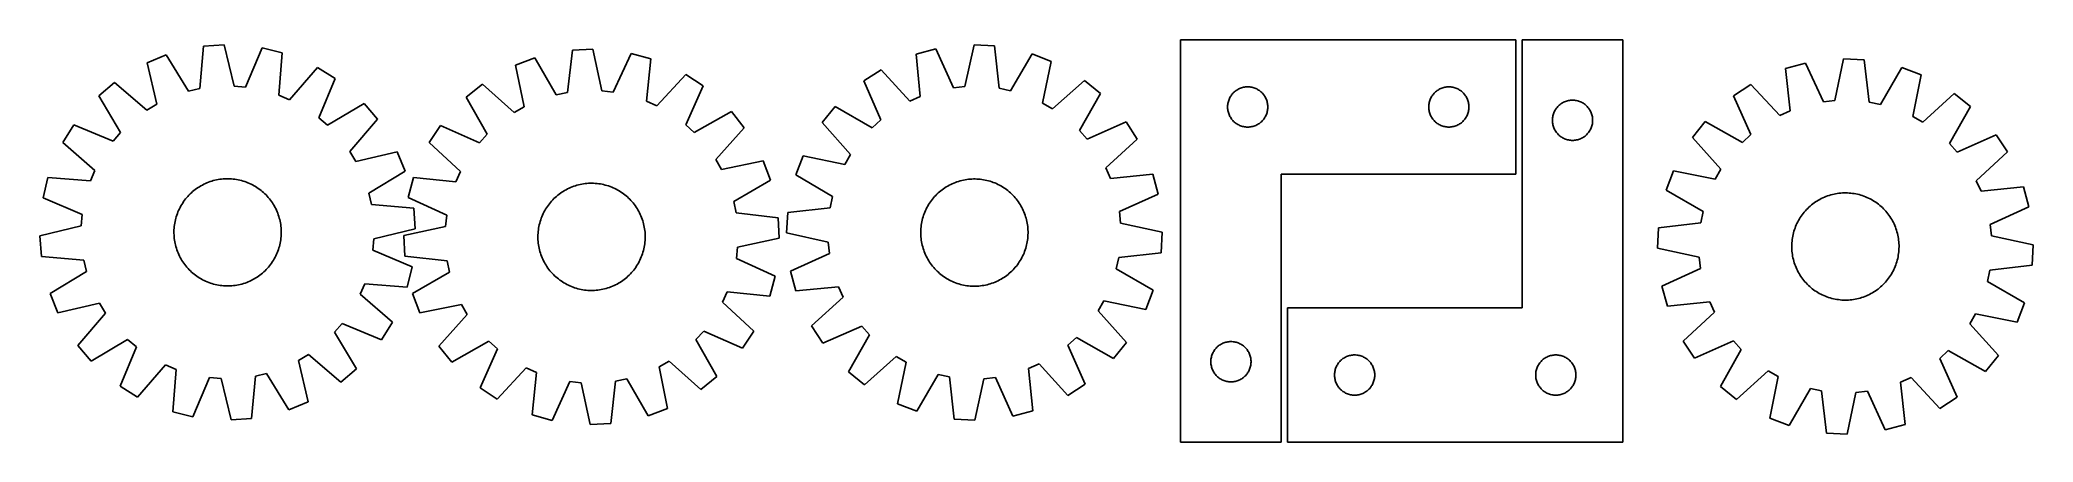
# Model space of a CAD drawing. Header units: millimetres. Extents: x 7 to 1493, y 7 to 307.
import ezdxf

# ---------------------------------------------------------------- set-up
doc = ezdxf.new("R2010")
doc.units = ezdxf.units.MM
doc.layers.add('CUT', color=7, linetype='CONTINUOUS', true_color=0x000000)

msp = doc.modelspace()

# ---------------------------------------------------------------- linework, layer by layer
at = {"layer": 'CUT'}
for p, q in [((129.098206, 301.894492), (126.272296, 270.256082)), ((144.442699, 303.024568), (129.098206, 301.894492)), ((151.87313, 272.141507), (144.442699, 303.024568)), ((172.881959, 300.642485), (160.417553, 271.425823)), ((187.824652, 296.975542), (172.881959, 300.642485)), ((404.132106, 298.94067), (400.480703, 267.386874)), ((419.500883, 299.669532), (404.132106, 298.94067)), ((426.122051, 268.602911), (419.500883, 299.669532)), ((675.229098, 299.8885), (660.365418, 295.913384)), ((688.294927, 270.9358), (675.229098, 299.8885)), ((703.613026, 302.858088), (696.822726, 271.827996)), ((718.977605, 302.045518), (703.613026, 302.858088)), ((722.45707, 270.4723), (718.977605, 302.045518)), ((857.697897, 306.552513), (857.697897, 6.552513)), ((1107.697897, 306.552513), (857.697897, 306.552513)), ((1107.697897, 206.552513), (1107.697897, 306.552513)), ((1187.425293, 306.614533), (1112.425293, 306.614533)), ((1112.425293, 306.614533), (1112.425293, 106.614533)), ((1187.425293, 6.614533), (1187.425293, 306.614533)), ((101.314758, 295.371773), (87.070491, 289.555297)), ((87.070491, 289.555297), (94.159697, 258.592127)), ((117.924908, 268.296366), (101.314758, 295.371773)), ((185.348021, 265.307877), (187.824652, 296.975542)), ((214.135892, 285.921832), (193.253092, 261.986848)), ((227.21409, 277.816816), (214.135892, 285.921832)), ((376.187753, 293.145936), (361.796408, 287.703534)), ((361.796408, 287.703534), (368.074376, 256.565745)), ((392.084971, 265.645878), (376.187753, 293.145936)), ((447.868214, 296.545371), (434.644864, 267.664274)), ((462.71002, 292.489347), (447.868214, 296.545371)), ((459.407011, 260.897182), (462.71002, 292.489347)), ((634.288351, 284.318022), (621.380529, 275.944333)), ((655.661569, 260.819931), (634.288351, 284.318022)), ((660.365418, 295.913384), (663.496284, 264.303696)), ((746.889978, 296.098648), (730.843193, 268.685595)), ((761.251462, 290.577932), (746.889978, 296.098648)), ((754.80397, 259.474803), (761.251462, 290.577932)), ((1323.666755, 289.29194), (1308.833202, 285.205835)), ((1308.833202, 285.205835), (1312.200252, 253.620431)), ((1336.94863, 260.437711), (1323.666755, 289.29194)), ((1352.027694, 292.473605), (1345.469522, 261.393625)), ((1367.397917, 291.775902), (1352.027694, 292.473605)), ((1371.113283, 260.229574), (1367.397917, 291.775902)), ((1395.35396, 286.037833), (1379.512527, 258.505602)), ((1409.756309, 280.624618), (1395.35396, 286.037833)), ((62.662493, 274.766266), (50.912779, 264.832748)), ((86.826445, 254.148842), (62.662493, 274.766266)), ((126.272296, 270.256082), (117.924908, 268.296366)), ((160.417553, 271.425823), (151.87313, 272.141507)), ((215.072826, 248.464397), (227.21409, 277.816816)), ((337.01042, 273.557134), (325.005233, 263.933932)), ((360.627559, 252.315535), (337.01042, 273.557134)), ((434.644864, 267.664274), (426.122051, 268.602911)), ((488.723536, 280.752106), (467.222633, 257.370791)), ((488.681688, 243.282979), (501.585552, 272.308227)), ((501.585552, 272.308227), (488.723536, 280.752106)), ((621.380529, 275.944333), (634.126091, 246.849223)), ((696.822726, 271.827996), (688.294927, 270.9358)), ((730.843193, 268.685595), (722.45707, 270.4723)), ((785.960022, 276.296724), (762.227524, 255.184091)), ((797.912611, 266.608269), (785.960022, 276.296724)), ((897.228734, 267.294796), (897.795615, 267.819492)), ((897.795615, 267.819492), (898.388755, 268.31431)), ((898.388755, 268.31431), (899.00658, 268.777938)), ((899.00658, 268.777938), (899.647454, 269.209146)), ((899.647454, 269.209146), (900.309676, 269.606792)), ((900.309676, 269.606792), (900.99149, 269.969819)), ((900.99149, 269.969819), (901.691088, 270.297267)), ((901.691088, 270.297267), (902.406616, 270.588265)), ((902.406616, 270.588265), (903.136174, 270.842044)), ((903.136174, 270.842044), (903.87783, 271.057929)), ((903.87783, 271.057929), (904.629616, 271.235348)), ((904.629616, 271.235348), (905.389538, 271.373832)), ((905.389538, 271.373832), (906.155582, 271.473011)), ((906.155582, 271.473011), (906.925715, 271.532624)), ((906.925715, 271.532624), (907.697897, 271.552513)), ((907.697897, 271.552513), (908.470078, 271.532624)), ((908.470078, 271.532624), (909.240212, 271.473011)), ((909.240212, 271.473011), (910.006255, 271.373832)), ((910.006255, 271.373832), (910.766178, 271.235348)), ((910.766178, 271.235348), (911.517964, 271.057929)), ((911.517964, 271.057929), (912.259619, 270.842044)), ((912.259619, 270.842044), (912.989178, 270.588265)), ((912.989178, 270.588265), (913.704705, 270.297267)), ((913.704705, 270.297267), (914.404304, 269.969819)), ((914.404304, 269.969819), (915.086118, 269.606792)), ((915.086118, 269.606792), (915.74834, 269.209146)), ((915.74834, 269.209146), (916.389213, 268.777938)), ((916.389213, 268.777938), (917.007039, 268.31431)), ((917.007039, 268.31431), (917.600179, 267.819492)), ((917.600179, 267.819492), (918.167059, 267.294796)), ((1047.228734, 267.294796), (1047.795615, 267.819492)), ((1047.795615, 267.819492), (1048.388755, 268.31431)), ((1048.388755, 268.31431), (1049.00658, 268.777938)), ((1049.00658, 268.777938), (1049.647454, 269.209146)), ((1049.647454, 269.209146), (1050.309676, 269.606792)), ((1050.309676, 269.606792), (1050.99149, 269.969819)), ((1050.99149, 269.969819), (1051.691088, 270.297267)), ((1051.691088, 270.297267), (1052.406616, 270.588265)), ((1052.406616, 270.588265), (1053.136174, 270.842044)), ((1053.136174, 270.842044), (1053.87783, 271.057929)), ((1053.87783, 271.057929), (1054.629616, 271.235348)), ((1054.629616, 271.235348), (1055.389538, 271.373832)), ((1055.389538, 271.373832), (1056.155582, 271.473011)), ((1056.155582, 271.473011), (1056.925715, 271.532624)), ((1056.925715, 271.532624), (1057.697897, 271.552513)), ((1057.697897, 271.552513), (1058.470078, 271.532624)), ((1058.470078, 271.532624), (1059.240212, 271.473011)), ((1059.240212, 271.473011), (1060.006255, 271.373832)), ((1060.006255, 271.373832), (1060.766178, 271.235348)), ((1060.766178, 271.235348), (1061.517964, 271.057929)), ((1061.517964, 271.057929), (1062.259619, 270.842044)), ((1062.259619, 270.842044), (1062.989178, 270.588265)), ((1062.989178, 270.588265), (1063.704705, 270.297267)), ((1063.704705, 270.297267), (1064.404304, 269.969819)), ((1064.404304, 269.969819), (1065.086118, 269.606792)), ((1065.086118, 269.606792), (1065.74834, 269.209146)), ((1065.74834, 269.209146), (1066.389213, 268.777938)), ((1066.389213, 268.777938), (1067.007039, 268.31431)), ((1067.007039, 268.31431), (1067.600179, 267.819492)), ((1067.600179, 267.819492), (1068.167059, 267.294796)), ((1282.843535, 273.41588), (1269.998664, 264.945943)), ((1304.391796, 250.078202), (1282.843535, 273.41588)), ((1403.541482, 249.474166), (1409.756309, 280.624618)), ((50.912779, 264.832748), (67.223161, 237.575708)), ((94.159697, 258.592127), (86.826445, 254.148842)), ((193.253092, 261.986848), (185.348021, 265.307877)), ((248.821781, 259.173492), (221.564741, 242.863111)), ((258.755299, 247.423779), (248.821781, 259.173492)), ((325.005233, 263.933932), (340.598041, 236.260134)), ((368.074376, 256.565745), (360.627559, 252.315535)), ((400.480703, 267.386874), (392.084971, 265.645878)), ((467.222633, 257.370791), (459.407011, 260.897182)), ((522.698869, 253.10683), (495.025071, 237.514022)), ((532.322071, 241.101642), (522.698869, 253.10683)), ((600.162929, 256.858231), (590.474473, 244.905643)), ((627.751377, 241.114906), (600.162929, 256.858231)), ((663.496284, 264.303696), (655.661569, 260.819931)), ((762.227524, 255.184091), (754.80397, 259.474803)), ((782.169286, 239.019821), (797.912611, 266.608269)), ((892.70287, 256.938732), (892.742634, 257.710145)), ((892.70287, 256.166294), (892.70287, 256.938732)), ((892.742634, 255.394881), (892.70287, 256.166294)), ((892.742634, 257.710145), (892.822057, 258.478488)), ((892.822057, 254.626538), (892.742634, 255.394881)), ((892.822057, 258.478488), (892.940928, 259.241724)), ((892.940928, 253.863302), (892.822057, 254.626538)), ((892.940928, 259.241724), (893.098931, 259.997829)), ((893.098931, 253.107197), (892.940928, 253.863302)), ((893.098931, 259.997829), (893.295649, 260.744798)), ((893.295649, 252.360229), (893.098931, 253.107197)), ((893.295649, 260.744798), (893.530558, 261.480649)), ((893.530558, 261.480649), (893.803037, 262.203432)), ((893.803037, 262.203432), (894.112363, 262.911229)), ((894.112363, 262.911229), (894.457715, 263.602164)), ((894.457715, 263.602164), (894.838177, 264.274405)), ((894.838177, 264.274405), (895.252742, 264.926169)), ((895.252742, 264.926169), (895.700308, 265.555727)), ((895.700308, 265.555727), (896.17969, 266.161411)), ((896.17969, 266.161411), (896.689616, 266.741613)), ((896.689616, 266.741613), (897.228734, 267.294796)), ((918.167059, 267.294796), (918.706177, 266.741613)), ((918.706177, 266.741613), (919.216103, 266.161411)), ((919.216103, 266.161411), (919.695485, 265.555727)), ((919.695485, 265.555727), (920.143052, 264.926169)), ((920.143052, 264.926169), (920.557616, 264.274405)), ((920.557616, 264.274405), (920.938079, 263.602164)), ((920.938079, 263.602164), (921.283431, 262.911229)), ((921.283431, 262.911229), (921.592756, 262.203432)), ((921.592756, 262.203432), (921.865235, 261.480649)), ((921.865235, 261.480649), (922.100145, 260.744798)), ((922.100145, 260.744798), (922.296862, 259.997829)), ((922.296862, 253.107197), (922.100145, 252.360229)), ((922.296862, 259.997829), (922.454866, 259.241724)), ((922.454866, 253.863302), (922.296862, 253.107197)), ((922.454866, 259.241724), (922.573737, 258.478488)), ((922.573737, 254.626538), (922.454866, 253.863302)), ((922.573737, 258.478488), (922.65316, 257.710145)), ((922.65316, 255.394881), (922.573737, 254.626538)), ((922.65316, 257.710145), (922.692924, 256.938732)), ((922.692924, 256.166294), (922.65316, 255.394881)), ((922.692924, 256.938732), (922.692924, 256.166294)), ((1042.70287, 256.938732), (1042.742634, 257.710145)), ((1042.70287, 256.166294), (1042.70287, 256.938732)), ((1042.742634, 255.394881), (1042.70287, 256.166294)), ((1042.742634, 257.710145), (1042.822057, 258.478488)), ((1042.822057, 254.626538), (1042.742634, 255.394881)), ((1042.822057, 258.478488), (1042.940928, 259.241724)), ((1042.940928, 253.863302), (1042.822057, 254.626538)), ((1042.940928, 259.241724), (1043.098931, 259.997829)), ((1043.098931, 253.107197), (1042.940928, 253.863302)), ((1043.098931, 259.997829), (1043.295649, 260.744798)), ((1043.295649, 252.360229), (1043.098931, 253.107197)), ((1043.295649, 260.744798), (1043.530558, 261.480649)), ((1043.530558, 261.480649), (1043.803037, 262.203432)), ((1043.803037, 262.203432), (1044.112363, 262.911229)), ((1044.112363, 262.911229), (1044.457715, 263.602164)), ((1044.457715, 263.602164), (1044.838177, 264.274405)), ((1044.838177, 264.274405), (1045.252742, 264.926169)), ((1045.252742, 264.926169), (1045.700308, 265.555727)), ((1045.700308, 265.555727), (1046.17969, 266.161411)), ((1046.17969, 266.161411), (1046.689616, 266.741613)), ((1046.689616, 266.741613), (1047.228734, 267.294796)), ((1068.167059, 267.294796), (1068.706177, 266.741613)), ((1068.706177, 266.741613), (1069.216103, 266.161411)), ((1069.216103, 266.161411), (1069.695485, 265.555727)), ((1069.695485, 265.555727), (1070.143052, 264.926169)), ((1070.143052, 264.926169), (1070.557616, 264.274405)), ((1070.557616, 264.274405), (1070.938079, 263.602164)), ((1070.938079, 263.602164), (1071.283431, 262.911229)), ((1071.283431, 262.911229), (1071.592756, 262.203432)), ((1071.592756, 262.203432), (1071.865235, 261.480649)), ((1071.865235, 261.480649), (1072.100145, 260.744798)), ((1072.100145, 260.744798), (1072.296862, 259.997829)), ((1072.296862, 253.107197), (1072.100145, 252.360229)), ((1072.296862, 259.997829), (1072.454866, 259.241724)), ((1072.454866, 253.863302), (1072.296862, 253.107197)), ((1072.454866, 259.241724), (1072.573737, 258.478488)), ((1072.573737, 254.626538), (1072.454866, 253.863302)), ((1072.573737, 258.478488), (1072.65316, 257.710145)), ((1072.65316, 255.394881), (1072.573737, 254.626538)), ((1072.65316, 257.710145), (1072.692924, 256.938732)), ((1072.692924, 256.166294), (1072.65316, 255.394881)), ((1072.692924, 256.938732), (1072.692924, 256.166294)), ((1136.030433, 252.265451), (1136.339759, 252.973249)), ((1136.339759, 252.973249), (1136.685111, 253.664184)), ((1136.685111, 253.664184), (1137.065573, 254.336425)), ((1137.065573, 254.336425), (1137.480137, 254.988189)), ((1137.480137, 254.988189), (1137.927704, 255.617747)), ((1137.927704, 255.617747), (1138.407086, 256.223431)), ((1138.407086, 256.223431), (1138.917012, 256.803633)), ((1138.917012, 256.803633), (1139.45613, 257.356816)), ((1139.45613, 257.356816), (1140.023011, 257.881512)), ((1140.023011, 257.881512), (1140.61615, 258.37633)), ((1140.61615, 258.37633), (1141.233976, 258.839958)), ((1141.233976, 258.839958), (1141.87485, 259.271166)), ((1141.87485, 259.271166), (1142.537072, 259.668811)), ((1142.537072, 259.668811), (1143.218886, 260.031839)), ((1143.218886, 260.031839), (1143.918484, 260.359286)), ((1143.918484, 260.359286), (1144.634011, 260.650285)), ((1144.634011, 260.650285), (1145.36357, 260.904064)), ((1145.36357, 260.904064), (1146.105226, 261.119949)), ((1146.105226, 261.119949), (1146.857012, 261.297368)), ((1146.857012, 261.297368), (1147.616934, 261.435851)), ((1147.616934, 261.435851), (1148.382978, 261.535031)), ((1148.382978, 261.535031), (1149.153111, 261.594644)), ((1149.153111, 261.594644), (1149.925293, 261.614533)), ((1149.925293, 261.614533), (1150.697474, 261.594644)), ((1150.697474, 261.594644), (1151.467608, 261.535031)), ((1151.467608, 261.535031), (1152.233651, 261.435851)), ((1152.233651, 261.435851), (1152.993574, 261.297368)), ((1152.993574, 261.297368), (1153.745359, 261.119949)), ((1153.745359, 261.119949), (1154.487015, 260.904064)), ((1154.487015, 260.904064), (1155.216574, 260.650285)), ((1155.216574, 260.650285), (1155.932101, 260.359286)), ((1155.932101, 260.359286), (1156.631699, 260.031839)), ((1156.631699, 260.031839), (1157.313514, 259.668811)), ((1157.313514, 259.668811), (1157.975735, 259.271166)), ((1157.975735, 259.271166), (1158.616609, 258.839958)), ((1158.616609, 258.839958), (1159.234435, 258.37633)), ((1159.234435, 258.37633), (1159.827574, 257.881512)), ((1159.827574, 257.881512), (1160.394455, 257.356816)), ((1160.394455, 257.356816), (1160.933573, 256.803633)), ((1160.933573, 256.803633), (1161.443499, 256.223431)), ((1161.443499, 256.223431), (1161.922881, 255.617747)), ((1161.922881, 255.617747), (1162.370448, 254.988189)), ((1162.370448, 254.988189), (1162.785012, 254.336425)), ((1162.785012, 254.336425), (1163.165475, 253.664184)), ((1163.165475, 253.664184), (1163.510827, 252.973249)), ((1163.510827, 252.973249), (1163.820152, 252.265451)), ((1269.998664, 264.945943), (1282.961346, 235.946915)), ((1312.200252, 253.620431), (1304.391796, 250.078202)), ((1345.469522, 261.393625), (1336.94863, 260.437711)), ((1379.512527, 258.505602), (1371.113283, 260.229574)), ((1434.570926, 266.528497), (1410.9969, 245.239062)), ((1431.058927, 229.224301), (1446.595598, 256.929654)), ((1446.595598, 256.929654), (1434.570926, 266.528497)), ((32.269456, 243.225057), (24.16444, 230.146859)), ((61.621875, 231.083793), (32.269456, 243.225057)), ((221.564741, 242.863111), (215.072826, 248.464397)), ((238.137875, 223.259827), (258.755299, 247.423779)), ((305.803835, 242.820615), (297.359956, 229.958599)), ((334.829084, 229.916751), (305.803835, 242.820615)), ((495.025071, 237.514022), (488.681688, 243.282979)), ((511.080472, 217.484504), (532.322071, 241.101642)), ((590.474473, 244.905643), (611.587106, 221.173145)), ((634.126091, 246.849223), (627.751377, 241.114906)), ((787.903603, 232.645106), (782.169286, 239.019821)), ((816.998712, 245.390668), (787.903603, 232.645106)), ((825.372402, 232.482847), (816.998712, 245.390668)), ((893.530558, 251.624377), (893.295649, 252.360229)), ((893.803037, 250.901595), (893.530558, 251.624377)), ((894.112363, 250.193797), (893.803037, 250.901595)), ((894.457715, 249.502862), (894.112363, 250.193797)), ((894.838177, 248.830621), (894.457715, 249.502862)), ((895.252742, 248.178857), (894.838177, 248.830621)), ((895.700308, 247.549299), (895.252742, 248.178857)), ((896.17969, 246.943615), (895.700308, 247.549299)), ((896.689616, 246.363413), (896.17969, 246.943615)), ((897.228734, 245.81023), (896.689616, 246.363413)), ((897.795615, 245.285534), (897.228734, 245.81023)), ((898.388755, 244.790716), (897.795615, 245.285534)), ((899.00658, 244.327088), (898.388755, 244.790716)), ((899.647454, 243.89588), (899.00658, 244.327088)), ((900.309676, 243.498234), (899.647454, 243.89588)), ((900.99149, 243.135207), (900.309676, 243.498234)), ((901.691088, 242.80776), (900.99149, 243.135207)), ((902.406616, 242.516761), (901.691088, 242.80776)), ((903.136174, 242.262982), (902.406616, 242.516761)), ((903.87783, 242.047097), (903.136174, 242.262982)), ((904.629616, 241.869678), (903.87783, 242.047097)), ((905.389538, 241.731195), (904.629616, 241.869678)), ((906.155582, 241.632015), (905.389538, 241.731195)), ((906.925715, 241.572402), (906.155582, 241.632015)), ((907.697897, 241.552513), (906.925715, 241.572402)), ((908.470078, 241.572402), (907.697897, 241.552513)), ((909.240212, 241.632015), (908.470078, 241.572402)), ((910.006255, 241.731195), (909.240212, 241.632015)), ((910.766178, 241.869678), (910.006255, 241.731195)), ((911.517964, 242.047097), (910.766178, 241.869678)), ((912.259619, 242.262982), (911.517964, 242.047097)), ((912.989178, 242.516761), (912.259619, 242.262982)), ((913.704705, 242.80776), (912.989178, 242.516761)), ((914.404304, 243.135207), (913.704705, 242.80776)), ((915.086118, 243.498234), (914.404304, 243.135207)), ((915.74834, 243.89588), (915.086118, 243.498234)), ((916.389213, 244.327088), (915.74834, 243.89588)), ((917.007039, 244.790716), (916.389213, 244.327088)), ((917.600179, 245.285534), (917.007039, 244.790716)), ((918.167059, 245.81023), (917.600179, 245.285534)), ((918.706177, 246.363413), (918.167059, 245.81023)), ((919.216103, 246.943615), (918.706177, 246.363413)), ((919.695485, 247.549299), (919.216103, 246.943615)), ((920.143052, 248.178857), (919.695485, 247.549299)), ((920.557616, 248.830621), (920.143052, 248.178857)), ((920.938079, 249.502862), (920.557616, 248.830621)), ((921.283431, 250.193797), (920.938079, 249.502862)), ((921.592756, 250.901595), (921.283431, 250.193797)), ((921.865235, 251.624377), (921.592756, 250.901595)), ((922.100145, 252.360229), (921.865235, 251.624377)), ((1043.530558, 251.624377), (1043.295649, 252.360229)), ((1043.803037, 250.901595), (1043.530558, 251.624377)), ((1044.112363, 250.193797), (1043.803037, 250.901595)), ((1044.457715, 249.502862), (1044.112363, 250.193797)), ((1044.838177, 248.830621), (1044.457715, 249.502862)), ((1045.252742, 248.178857), (1044.838177, 248.830621)), ((1045.700308, 247.549299), (1045.252742, 248.178857)), ((1046.17969, 246.943615), (1045.700308, 247.549299)), ((1046.689616, 246.363413), (1046.17969, 246.943615)), ((1047.228734, 245.81023), (1046.689616, 246.363413)), ((1047.795615, 245.285534), (1047.228734, 245.81023)), ((1048.388755, 244.790716), (1047.795615, 245.285534)), ((1049.00658, 244.327088), (1048.388755, 244.790716)), ((1049.647454, 243.89588), (1049.00658, 244.327088)), ((1050.309676, 243.498234), (1049.647454, 243.89588)), ((1050.99149, 243.135207), (1050.309676, 243.498234)), ((1051.691088, 242.80776), (1050.99149, 243.135207)), ((1052.406616, 242.516761), (1051.691088, 242.80776)), ((1053.136174, 242.262982), (1052.406616, 242.516761)), ((1053.87783, 242.047097), (1053.136174, 242.262982)), ((1054.629616, 241.869678), (1053.87783, 242.047097)), ((1055.389538, 241.731195), (1054.629616, 241.869678)), ((1056.155582, 241.632015), (1055.389538, 241.731195)), ((1056.925715, 241.572402), (1056.155582, 241.632015)), ((1057.697897, 241.552513), (1056.925715, 241.572402)), ((1058.470078, 241.572402), (1057.697897, 241.552513)), ((1059.240212, 241.632015), (1058.470078, 241.572402)), ((1060.006255, 241.731195), (1059.240212, 241.632015)), ((1060.766178, 241.869678), (1060.006255, 241.731195)), ((1061.517964, 242.047097), (1060.766178, 241.869678)), ((1062.259619, 242.262982), (1061.517964, 242.047097)), ((1062.989178, 242.516761), (1062.259619, 242.262982)), ((1063.704705, 242.80776), (1062.989178, 242.516761)), ((1064.404304, 243.135207), (1063.704705, 242.80776)), ((1065.086118, 243.498234), (1064.404304, 243.135207)), ((1065.74834, 243.89588), (1065.086118, 243.498234)), ((1066.389213, 244.327088), (1065.74834, 243.89588)), ((1067.007039, 244.790716), (1066.389213, 244.327088)), ((1067.600179, 245.285534), (1067.007039, 244.790716)), ((1068.167059, 245.81023), (1067.600179, 245.285534)), ((1068.706177, 246.363413), (1068.167059, 245.81023)), ((1069.216103, 246.943615), (1068.706177, 246.363413)), ((1069.695485, 247.549299), (1069.216103, 246.943615)), ((1070.143052, 248.178857), (1069.695485, 247.549299)), ((1070.557616, 248.830621), (1070.143052, 248.178857)), ((1070.938079, 249.502862), (1070.557616, 248.830621)), ((1071.283431, 250.193797), (1070.938079, 249.502862)), ((1071.592756, 250.901595), (1071.283431, 250.193797)), ((1071.865235, 251.624377), (1071.592756, 250.901595)), ((1072.100145, 252.360229), (1071.865235, 251.624377)), ((1134.930266, 247.000752), (1134.97003, 247.772165)), ((1134.930266, 246.228314), (1134.930266, 247.000752)), ((1134.97003, 245.456901), (1134.930266, 246.228314)), ((1134.97003, 247.772165), (1135.049452, 248.540508)), ((1135.049452, 244.688558), (1134.97003, 245.456901)), ((1135.049452, 248.540508), (1135.168323, 249.303744)), ((1135.168323, 243.925321), (1135.049452, 244.688558)), ((1135.168323, 249.303744), (1135.326327, 250.059849)), ((1135.326327, 243.169217), (1135.168323, 243.925321)), ((1135.326327, 250.059849), (1135.523044, 250.806817)), ((1135.523044, 242.422248), (1135.326327, 243.169217)), ((1135.523044, 250.806817), (1135.757954, 251.542669)), ((1135.757954, 241.686397), (1135.523044, 242.422248)), ((1135.757954, 251.542669), (1136.030433, 252.265451)), ((1136.030433, 240.963614), (1135.757954, 241.686397)), ((1136.339759, 240.255817), (1136.030433, 240.963614)), ((1136.685111, 239.564882), (1136.339759, 240.255817)), ((1137.065573, 238.892641), (1136.685111, 239.564882)), ((1137.480137, 238.240877), (1137.065573, 238.892641)), ((1137.927704, 237.611319), (1137.480137, 238.240877)), ((1162.370448, 238.240877), (1161.922881, 237.611319)), ((1162.785012, 238.892641), (1162.370448, 238.240877)), ((1163.165475, 239.564882), (1162.785012, 238.892641)), ((1163.510827, 240.255817), (1163.165475, 239.564882)), ((1163.820152, 240.963614), (1163.510827, 240.255817)), ((1163.820152, 252.265451), (1164.092631, 251.542669)), ((1164.092631, 241.686397), (1163.820152, 240.963614)), ((1164.092631, 251.542669), (1164.327541, 250.806817)), ((1164.327541, 242.422248), (1164.092631, 241.686397)), ((1164.327541, 250.806817), (1164.524258, 250.059849)), ((1164.524258, 243.169217), (1164.327541, 242.422248)), ((1164.524258, 250.059849), (1164.682262, 249.303744)), ((1164.682262, 243.925321), (1164.524258, 243.169217)), ((1164.682262, 249.303744), (1164.801133, 248.540508)), ((1164.801133, 244.688558), (1164.682262, 243.925321)), ((1164.801133, 248.540508), (1164.880555, 247.772165)), ((1164.880555, 245.456901), (1164.801133, 244.688558)), ((1164.880555, 247.772165), (1164.92032, 247.000752)), ((1164.92032, 246.228314), (1164.880555, 245.456901)), ((1164.92032, 247.000752), (1164.92032, 246.228314)), ((1248.924318, 245.701781), (1239.325475, 233.677108)), ((1276.629672, 230.165109), (1248.924318, 245.701781)), ((1410.9969, 245.239062), (1403.541482, 249.474166)), ((24.16444, 230.146859), (48.099423, 209.264059)), ((67.223161, 237.575708), (61.621875, 231.083793)), ((242.58116, 215.926574), (238.137875, 223.259827)), ((273.54433, 223.015781), (242.58116, 215.926574)), ((279.360806, 208.771513), (273.54433, 223.015781)), ((297.359956, 229.958599), (320.741272, 208.457696)), ((340.598041, 236.260134), (334.829084, 229.916751)), ((801.874311, 211.109628), (825.372402, 232.482847)), ((1138.407086, 237.005635), (1137.927704, 237.611319)), ((1138.917012, 236.425433), (1138.407086, 237.005635)), ((1139.45613, 235.87225), (1138.917012, 236.425433)), ((1140.023011, 235.347554), (1139.45613, 235.87225)), ((1140.61615, 234.852736), (1140.023011, 235.347554)), ((1141.233976, 234.389108), (1140.61615, 234.852736)), ((1141.87485, 233.957899), (1141.233976, 234.389108)), ((1142.537072, 233.560254), (1141.87485, 233.957899)), ((1143.218886, 233.197227), (1142.537072, 233.560254)), ((1143.918484, 232.869779), (1143.218886, 233.197227)), ((1144.634011, 232.578781), (1143.918484, 232.869779)), ((1145.36357, 232.325002), (1144.634011, 232.578781)), ((1146.105226, 232.109117), (1145.36357, 232.325002)), ((1146.857012, 231.931698), (1146.105226, 232.109117)), ((1147.616934, 231.793214), (1146.857012, 231.931698)), ((1148.382978, 231.694035), (1147.616934, 231.793214)), ((1149.153111, 231.634422), (1148.382978, 231.694035)), ((1149.925293, 231.614533), (1149.153111, 231.634422)), ((1150.697474, 231.634422), (1149.925293, 231.614533)), ((1151.467608, 231.694035), (1150.697474, 231.634422)), ((1152.233651, 231.793214), (1151.467608, 231.694035)), ((1152.993574, 231.931698), (1152.233651, 231.793214)), ((1153.745359, 232.109117), (1152.993574, 231.931698)), ((1154.487015, 232.325002), (1153.745359, 232.109117)), ((1155.216574, 232.578781), (1154.487015, 232.325002)), ((1155.932101, 232.869779), (1155.216574, 232.578781)), ((1156.631699, 233.197227), (1155.932101, 232.869779)), ((1157.313514, 233.560254), (1156.631699, 233.197227)), ((1157.975735, 233.957899), (1157.313514, 233.560254)), ((1158.616609, 234.389108), (1157.975735, 233.957899)), ((1159.234435, 234.852736), (1158.616609, 234.389108)), ((1159.827574, 235.347554), (1159.234435, 234.852736)), ((1160.394455, 235.87225), (1159.827574, 235.347554)), ((1160.933573, 236.425433), (1160.394455, 235.87225)), ((1161.443499, 237.005635), (1160.933573, 236.425433)), ((1161.922881, 237.611319), (1161.443499, 237.005635)), ((1239.325475, 233.677108), (1260.61491, 210.103083)), ((1282.961346, 235.946915), (1276.629672, 230.165109)), ((1436.840732, 222.892626), (1431.058927, 229.224301)), ((1465.83976, 235.855308), (1436.840732, 222.892626)), ((1450.97202, 201.462176), (1474.309698, 223.010437)), ((1474.309698, 223.010437), (1465.83976, 235.855308)), ((48.099423, 209.264059), (44.778395, 201.358988)), ((252.285399, 192.161363), (279.360806, 208.771513)), ((320.741272, 208.457696), (317.214881, 200.642074)), ((515.330682, 210.037687), (511.080472, 217.484504)), ((546.468471, 216.315654), (515.330682, 210.037687)), ((551.910873, 201.924309), (546.468471, 216.315654)), ((576.193266, 220.197083), (570.67255, 205.835598)), ((607.296394, 213.74959), (576.193266, 220.197083)), ((611.587106, 221.173145), (607.296394, 213.74959)), ((805.358075, 203.274913), (801.874311, 211.109628)), ((1225.229354, 208.862492), (1219.816139, 194.460143)), ((1256.379806, 202.647664), (1225.229354, 208.862492)), ((1260.61491, 210.103083), (1256.379806, 202.647664)), ((13.11073, 203.835619), (9.443787, 188.892926)), ((44.778395, 201.358988), (13.11073, 203.835619)), ((120.033578, 192.557601), (120.973803, 193.391259)), ((120.973803, 193.391259), (121.939749, 194.194972)), ((121.939749, 194.194972), (122.930464, 194.967947)), ((122.930464, 194.967947), (123.94497, 195.709422)), ((123.94497, 195.709422), (124.982265, 196.418664)), ((124.982265, 196.418664), (126.041327, 197.094975)), ((126.041327, 197.094975), (127.121109, 197.737685)), ((127.121109, 197.737685), (128.220546, 198.346162)), ((128.220546, 198.346162), (129.338554, 198.919805)), ((129.338554, 198.919805), (130.474029, 199.458046)), ((130.474029, 199.458046), (131.62585, 199.960357)), ((131.62585, 199.960357), (132.79288, 200.426239)), ((132.79288, 200.426239), (133.973968, 200.855235)), ((133.973968, 200.855235), (135.167949, 201.24692)), ((135.167949, 201.24692), (136.373644, 201.600908)), ((136.373644, 201.600908), (137.589862, 201.916849)), ((137.589862, 201.916849), (138.815405, 202.194432)), ((138.815405, 202.194432), (140.049062, 202.433383)), ((140.049062, 202.433383), (141.289615, 202.633466)), ((141.289615, 202.633466), (142.535842, 202.794483)), ((142.535842, 202.794483), (143.786511, 202.916277)), ((143.786511, 202.916277), (145.040389, 202.998725)), ((145.040389, 202.998725), (146.296237, 203.041748)), ((146.296237, 203.041748), (147.552818, 203.045302)), ((147.552818, 203.045302), (148.80889, 203.009384)), ((148.80889, 203.009384), (150.063213, 202.93403)), ((150.063213, 202.93403), (151.314552, 202.819314)), ((151.314552, 202.819314), (152.561669, 202.665349)), ((152.561669, 202.665349), (153.803335, 202.472287)), ((153.803335, 202.472287), (155.038323, 202.240318)), ((155.038323, 202.240318), (156.265417, 201.969672)), ((156.265417, 201.969672), (157.483403, 201.660616)), ((157.483403, 201.660616), (158.691081, 201.313455)), ((158.691081, 201.313455), (159.887258, 200.92853)), ((159.887258, 200.92853), (161.070754, 200.506223)), ((161.070754, 200.506223), (162.240402, 200.046949)), ((162.240402, 200.046949), (163.395046, 199.551163)), ((163.395046, 199.551163), (164.533547, 199.019353)), ((164.533547, 199.019353), (165.654782, 198.452044)), ((165.654782, 198.452044), (166.757644, 197.849797)), ((166.757644, 197.849797), (167.841045, 197.213205)), ((167.841045, 197.213205), (168.903915, 196.542896)), ((168.903915, 196.542896), (169.945206, 195.839533)), ((169.945206, 195.839533), (170.96389, 195.103809)), ((170.96389, 195.103809), (171.958962, 194.33645)), ((171.958962, 194.33645), (172.929439, 193.538214)), ((172.929439, 193.538214), (173.874364, 192.709889)), ((285.622716, 203.945083), (281.566691, 189.103277)), ((317.214881, 200.642074), (285.622716, 203.945083)), ((396.206863, 192.926447), (397.262331, 193.608351)), ((397.262331, 193.608351), (398.338697, 194.256766)), ((398.338697, 194.256766), (399.4349, 194.871051)), ((399.4349, 194.871051), (400.549857, 195.450601)), ((400.549857, 195.450601), (401.682468, 195.994843)), ((401.682468, 195.994843), (402.831615, 196.50324)), ((402.831615, 196.50324), (403.996164, 196.975291)), ((403.996164, 196.975291), (405.174966, 197.41053)), ((405.174966, 197.41053), (406.366858, 197.808526)), ((406.366858, 197.808526), (407.570663, 198.168889)), ((407.570663, 198.168889), (408.785193, 198.49126)), ((408.785193, 198.49126), (410.009249, 198.775324)), ((410.009249, 198.775324), (411.241625, 199.020799)), ((411.241625, 199.020799), (412.481102, 199.227443)), ((412.481102, 199.227443), (413.726459, 199.395052)), ((413.726459, 199.395052), (414.976467, 199.52346)), ((414.976467, 199.52346), (416.229891, 199.612542)), ((416.229891, 199.612542), (417.485494, 199.662208)), ((417.485494, 199.662208), (418.742038, 199.672411)), ((418.742038, 199.672411), (419.998282, 199.64314)), ((419.998282, 199.64314), (421.252987, 199.574423)), ((421.252987, 199.574423), (422.504915, 199.466329)), ((422.504915, 199.466329), (423.752829, 199.318965)), ((423.752829, 199.318965), (424.995499, 199.132475)), ((424.995499, 199.132475), (426.231698, 198.907044)), ((426.231698, 198.907044), (427.460206, 198.642894)), ((427.460206, 198.642894), (428.679811, 198.340287)), ((428.679811, 198.340287), (429.889308, 197.99952)), ((429.889308, 197.99952), (431.087506, 197.62093)), ((431.087506, 197.62093), (432.27322, 197.20489)), ((432.27322, 197.20489), (433.445281, 196.751811)), ((433.445281, 196.751811), (434.602532, 196.262141)), ((434.602532, 196.262141), (435.743831, 195.736362)), ((435.743831, 195.736362), (436.868051, 195.174994)), ((436.868051, 195.174994), (437.974084, 194.57859)), ((437.974084, 194.57859), (439.060838, 193.947739)), ((439.060838, 193.947739), (440.12724, 193.283063)), ((440.12724, 193.283063), (441.172238, 192.585219)), ((524.410815, 186.027091), (551.910873, 201.924309)), ((570.67255, 205.835598), (598.085603, 189.788813)), ((677.8698, 193.218955), (678.836299, 194.022004)), ((678.836299, 194.022004), (679.827545, 194.794298)), ((679.827545, 194.794298), (680.84256, 195.535075)), ((680.84256, 195.535075), (681.880342, 196.243605)), ((681.880342, 196.243605), (682.939868, 196.919187)), ((682.939868, 196.919187), (684.020092, 197.561156)), ((684.020092, 197.561156), (685.119948, 198.168877)), ((685.119948, 198.168877), (686.238349, 198.74175)), ((686.238349, 198.74175), (687.374194, 199.279212)), ((687.374194, 199.279212), (688.526359, 199.78073)), ((688.526359, 199.78073), (689.69371, 200.245811)), ((689.69371, 200.245811), (690.875093, 200.673994)), ((690.875093, 200.673994), (692.069342, 201.064858)), ((692.069342, 201.064858), (693.27528, 201.418017)), ((693.27528, 201.418017), (694.491716, 201.733123)), ((694.491716, 201.733123), (695.717449, 202.009864)), ((695.717449, 202.009864), (696.951269, 202.247967)), ((696.951269, 202.247967), (698.19196, 202.447197)), ((698.19196, 202.447197), (699.438297, 202.607358)), ((699.438297, 202.607358), (700.68905, 202.728291)), ((700.68905, 202.728291), (701.942984, 202.809878)), ((701.942984, 202.809878), (703.198862, 202.852037)), ((703.198862, 202.852037), (704.455444, 202.854728)), ((704.455444, 202.854728), (705.711491, 202.817947)), ((705.711491, 202.817947), (706.965763, 202.741731)), ((706.965763, 202.741731), (708.217022, 202.626154)), ((708.217022, 202.626154), (709.464033, 202.471332)), ((709.464033, 202.471332), (710.705566, 202.277417)), ((710.705566, 202.277417), (711.940395, 202.0446)), ((711.940395, 202.0446), (713.167302, 201.77311)), ((713.167302, 201.77311), (714.385076, 201.463217)), ((714.385076, 201.463217), (715.592514, 201.115225)), ((715.592514, 201.115225), (716.788427, 200.729479)), ((716.788427, 200.729479), (717.971633, 200.306358)), ((717.971633, 200.306358), (719.140964, 199.846281)), ((719.140964, 199.846281), (720.295267, 199.349701)), ((720.295267, 199.349701), (721.433402, 198.817109)), ((721.433402, 198.817109), (722.554247, 198.24903)), ((722.554247, 198.24903), (723.656695, 197.646024)), ((723.656695, 197.646024), (724.739658, 197.008687)), ((724.739658, 197.008687), (725.802067, 196.337649)), ((725.802067, 196.337649), (726.842874, 195.63357)), ((726.842874, 195.63357), (727.861052, 194.897146)), ((727.861052, 194.897146), (728.855597, 194.129103)), ((728.855597, 194.129103), (729.825525, 193.330201)), ((729.825525, 193.330201), (730.769881, 192.501226)), ((836.967764, 206.40578), (805.358075, 203.274913)), ((840.94288, 191.542099), (836.967764, 206.40578)), ((932.697897, 6.552513), (932.697897, 206.552513)), ((932.697897, 206.552513), (1107.697897, 206.552513)), ((1219.816139, 194.460143), (1247.34837, 178.618709)), ((1454.514249, 193.65372), (1450.97202, 201.462176)), ((1486.099652, 197.02077), (1454.514249, 193.65372)), ((1490.185758, 182.187217), (1486.099652, 197.02077)), ((9.443787, 188.892926), (38.660449, 176.42852)), ((110.039322, 178.251369), (110.535109, 179.406013)), ((110.535109, 179.406013), (111.066919, 180.544514)), ((111.066919, 180.544514), (111.634227, 181.665749)), ((111.634227, 181.665749), (112.236475, 182.768611)), ((112.236475, 182.768611), (112.873067, 183.852012)), ((112.873067, 183.852012), (113.543376, 184.914882)), ((113.543376, 184.914882), (114.246739, 185.956173)), ((114.246739, 185.956173), (114.982463, 186.974857)), ((114.982463, 186.974857), (115.749822, 187.969929)), ((115.749822, 187.969929), (116.548058, 188.940406)), ((116.548058, 188.940406), (117.376383, 189.885331)), ((117.376383, 189.885331), (118.233981, 190.803772)), ((118.233981, 190.803772), (119.120004, 191.694822)), ((119.120004, 191.694822), (120.033578, 192.557601)), ((173.874364, 192.709889), (174.792805, 191.852291)), ((174.792805, 191.852291), (175.683855, 190.966268)), ((175.683855, 190.966268), (176.546634, 190.052693)), ((176.546634, 190.052693), (177.380291, 189.112469)), ((177.380291, 189.112469), (178.184004, 188.146523)), ((178.184004, 188.146523), (178.95698, 187.155808)), ((178.95698, 187.155808), (179.698455, 186.141302)), ((179.698455, 186.141302), (180.407697, 185.104007)), ((180.407697, 185.104007), (181.084008, 184.044945)), ((181.084008, 184.044945), (181.726718, 182.965163)), ((181.726718, 182.965163), (182.335195, 181.865725)), ((182.335195, 181.865725), (182.908837, 180.747718)), ((182.908837, 180.747718), (183.447079, 179.612243)), ((183.447079, 179.612243), (183.949389, 178.460422)), ((183.949389, 178.460422), (184.415272, 177.293392)), ((254.245115, 183.813976), (252.285399, 192.161363)), ((285.883525, 180.988066), (254.245115, 183.813976)), ((281.566691, 189.103277), (310.447788, 175.879927)), ((287.013601, 165.643572), (285.883525, 180.988066)), ((382.937068, 178.103114), (383.533472, 179.209147)), ((383.533472, 179.209147), (384.164323, 180.295901)), ((384.164323, 180.295901), (384.828999, 181.362303)), ((384.828999, 181.362303), (385.526843, 182.407301)), ((385.526843, 182.407301), (386.257167, 183.429863)), ((386.257167, 183.429863), (387.01925, 184.428981)), ((387.01925, 184.428981), (387.81234, 185.403668)), ((387.81234, 185.403668), (388.635654, 186.352963)), ((388.635654, 186.352963), (389.48838, 187.275928)), ((389.48838, 187.275928), (390.369677, 188.171653)), ((390.369677, 188.171653), (391.278674, 189.039254)), ((391.278674, 189.039254), (392.214474, 189.877875)), ((392.214474, 189.877875), (393.176154, 190.686688)), ((393.176154, 190.686688), (394.162766, 191.464894)), ((394.162766, 191.464894), (395.173334, 192.211726)), ((395.173334, 192.211726), (396.206863, 192.926447)), ((441.172238, 192.585219), (442.1948, 191.854895)), ((442.1948, 191.854895), (443.193918, 191.092812)), ((443.193918, 191.092812), (444.168605, 190.299722)), ((444.168605, 190.299722), (445.1179, 189.476408)), ((445.1179, 189.476408), (446.040865, 188.623682)), ((446.040865, 188.623682), (446.936591, 187.742386)), ((446.936591, 187.742386), (447.804191, 186.833389)), ((447.804191, 186.833389), (448.642812, 185.897588)), ((448.642812, 185.897588), (449.451625, 184.935908)), ((449.451625, 184.935908), (450.229831, 183.949297)), ((450.229831, 183.949297), (450.976663, 182.938728)), ((450.976663, 182.938728), (451.691384, 181.9052)), ((451.691384, 181.9052), (452.373288, 180.849732)), ((452.373288, 180.849732), (453.021703, 179.773365)), ((453.021703, 179.773365), (453.635988, 178.677162)), ((453.635988, 178.677162), (454.215538, 177.562205)), ((526.151811, 177.63136), (524.410815, 186.027091)), ((596.298897, 181.402691), (564.72568, 177.923225)), ((598.085603, 189.788813), (596.298897, 181.402691)), ((666.924917, 178.086584), (667.421496, 179.240887)), ((667.421496, 179.240887), (667.954089, 180.379023)), ((667.954089, 180.379023), (668.522168, 181.499867)), ((668.522168, 181.499867), (669.125173, 182.602315)), ((669.125173, 182.602315), (669.76251, 183.685278)), ((669.76251, 183.685278), (670.433549, 184.747687)), ((670.433549, 184.747687), (671.137628, 185.788495)), ((671.137628, 185.788495), (671.874052, 186.806673)), ((671.874052, 186.806673), (672.642094, 187.801217)), ((672.642094, 187.801217), (673.440997, 188.771145)), ((673.440997, 188.771145), (674.269972, 189.715501)), ((674.269972, 189.715501), (675.1282, 190.633352)), ((675.1282, 190.633352), (676.014836, 191.523793)), ((676.014836, 191.523793), (676.929003, 192.385944)), ((676.929003, 192.385944), (677.8698, 193.218955)), ((730.769881, 192.501226), (731.687732, 191.642997)), ((731.687732, 191.642997), (732.578172, 190.756362)), ((732.578172, 190.756362), (733.440324, 189.842194)), ((733.440324, 189.842194), (734.273335, 188.901397)), ((734.273335, 188.901397), (735.076384, 187.934899)), ((735.076384, 187.934899), (735.848678, 186.943653)), ((735.848678, 186.943653), (736.589455, 185.928638)), ((736.589455, 185.928638), (737.297985, 184.890855)), ((737.297985, 184.890855), (737.973567, 183.831329)), ((737.973567, 183.831329), (738.615535, 182.751105)), ((738.615535, 182.751105), (739.223256, 181.65125)), ((739.223256, 181.65125), (739.79613, 180.532848)), ((739.79613, 180.532848), (740.333591, 179.397004)), ((740.333591, 179.397004), (740.83511, 178.244838)), ((811.990179, 178.47627), (840.94288, 191.542099)), ((812.882376, 169.948471), (811.990179, 178.47627)), ((1247.34837, 178.618709), (1245.624398, 170.219466)), ((1322.709266, 178.164324), (1323.531159, 179.11485)), ((1323.531159, 179.11485), (1324.382503, 180.03909)), ((1324.382503, 180.03909), (1325.262458, 180.936133)), ((1325.262458, 180.936133), (1326.170155, 181.805093)), ((1326.170155, 181.805093), (1327.1047, 182.645113)), ((1327.1047, 182.645113), (1328.065169, 183.455364)), ((1328.065169, 183.455364), (1329.050614, 184.235046)), ((1329.050614, 184.235046), (1330.060064, 184.983389)), ((1330.060064, 184.983389), (1331.092522, 185.699656)), ((1331.092522, 185.699656), (1332.146968, 186.383139)), ((1332.146968, 186.383139), (1333.222363, 187.033164)), ((1333.222363, 187.033164), (1334.317646, 187.649089)), ((1334.317646, 187.649089), (1335.431734, 188.230306)), ((1335.431734, 188.230306), (1336.563529, 188.776243)), ((1336.563529, 188.776243), (1337.711914, 189.286359)), ((1337.711914, 189.286359), (1338.875756, 189.760152)), ((1338.875756, 189.760152), (1340.053905, 190.197154)), ((1340.053905, 190.197154), (1341.2452, 190.596934)), ((1341.2452, 190.596934), (1342.448464, 190.959097)), ((1342.448464, 190.959097), (1343.66251, 191.283286)), ((1343.66251, 191.283286), (1344.886141, 191.569181)), ((1344.886141, 191.569181), (1346.118147, 191.8165)), ((1346.118147, 191.8165), (1347.357314, 192.024998)), ((1347.357314, 192.024998), (1348.602419, 192.19447)), ((1348.602419, 192.19447), (1349.852233, 192.324749)), ((1349.852233, 192.324749), (1351.105522, 192.415707)), ((1351.105522, 192.415707), (1352.36105, 192.467252)), ((1352.36105, 192.467252), (1353.617577, 192.479335)), ((1353.617577, 192.479335), (1354.873864, 192.451944)), ((1354.873864, 192.451944), (1356.12867, 192.385105)), ((1356.12867, 192.385105), (1357.380758, 192.278884)), ((1357.380758, 192.278884), (1358.628892, 192.133387)), ((1358.628892, 192.133387), (1359.871839, 191.948757)), ((1359.871839, 191.948757), (1361.108374, 191.725177)), ((1361.108374, 191.725177), (1362.337276, 191.462866)), ((1362.337276, 191.462866), (1363.557332, 191.162084)), ((1363.557332, 191.162084), (1364.767338, 190.823127)), ((1364.767338, 190.823127), (1365.966101, 190.44633)), ((1365.966101, 190.44633), (1367.152436, 190.032065)), ((1367.152436, 190.032065), (1368.325174, 189.580741)), ((1368.325174, 189.580741), (1369.483156, 189.092803)), ((1369.483156, 189.092803), (1370.625241, 188.568733)), ((1370.625241, 188.568733), (1371.7503, 188.009048)), ((1371.7503, 188.009048), (1372.857224, 187.414299)), ((1372.857224, 187.414299), (1373.944921, 186.785075)), ((1373.944921, 186.785075), (1375.012317, 186.121996)), ((1375.012317, 186.121996), (1376.058357, 185.425717)), ((1376.058357, 185.425717), (1377.082012, 184.696924)), ((1377.082012, 184.696924), (1378.082269, 183.936337)), ((1378.082269, 183.936337), (1379.058142, 183.144706)), ((1379.058142, 183.144706), (1380.008667, 182.322813)), ((1380.008667, 182.322813), (1380.932908, 181.471469)), ((1380.932908, 181.471469), (1381.82995, 180.591514)), ((1381.82995, 180.591514), (1382.698911, 179.683817)), ((1382.698911, 179.683817), (1383.538931, 178.749272)), ((1383.538931, 178.749272), (1384.349181, 177.788803)), ((1461.331529, 168.905342), (1490.185758, 182.187217)), ((37.944765, 167.884097), (7.061704, 160.453666)), ((38.660449, 176.42852), (37.944765, 167.884097)), ((107.04097, 163.563785), (107.076888, 164.819857)), ((107.044524, 162.307204), (107.04097, 163.563785)), ((107.076888, 164.819857), (107.152242, 166.074181)), ((107.152242, 166.074181), (107.266958, 167.325519)), ((107.266958, 167.325519), (107.420923, 168.572636)), ((107.420923, 168.572636), (107.613985, 169.814302)), ((107.613985, 169.814302), (107.845953, 171.049291)), ((107.845953, 171.049291), (108.116599, 172.276384)), ((108.116599, 172.276384), (108.425656, 173.49437)), ((108.425656, 173.49437), (108.772817, 174.702048)), ((108.772817, 174.702048), (109.157742, 175.898225)), ((109.157742, 175.898225), (109.580049, 177.081722)), ((109.580049, 177.081722), (110.039322, 178.251369)), ((184.415272, 177.293392), (184.844268, 176.112303)), ((184.844268, 176.112303), (185.235953, 174.918323)), ((185.235953, 174.918323), (185.58994, 173.712628)), ((185.58994, 173.712628), (185.905882, 172.49641)), ((185.905882, 172.49641), (186.183465, 171.270867)), ((186.183465, 171.270867), (186.422416, 170.03721)), ((186.422416, 170.03721), (186.622499, 168.796656)), ((186.622499, 168.796656), (186.783516, 167.55043)), ((186.783516, 167.55043), (186.905309, 166.299761)), ((186.905309, 166.299761), (186.987758, 165.045883)), ((186.987758, 165.045883), (187.030781, 163.790035)), ((187.030781, 163.790035), (187.034335, 162.533454)), ((256.13054, 158.213142), (287.013601, 165.643572)), ((309.509151, 167.357114), (278.442531, 160.735946)), ((310.447788, 175.879927), (309.509151, 167.357114)), ((378.537639, 162.48805), (378.645733, 163.739978)), ((378.645733, 163.739978), (378.793098, 164.987892)), ((378.793098, 164.987892), (378.979587, 166.230562)), ((378.979587, 166.230562), (379.205018, 167.466761)), ((379.205018, 167.466761), (379.469168, 168.695269)), ((379.469168, 168.695269), (379.771776, 169.914874)), ((379.771776, 169.914874), (380.112543, 171.124371)), ((380.112543, 171.124371), (380.491133, 172.322569)), ((380.491133, 172.322569), (380.907172, 173.508283)), ((380.907172, 173.508283), (381.360251, 174.680343)), ((381.360251, 174.680343), (381.849921, 175.837594)), ((381.849921, 175.837594), (382.3757, 176.978894)), ((382.3757, 176.978894), (382.937068, 178.103114)), ((454.215538, 177.562205), (454.75978, 176.429594)), ((454.75978, 176.429594), (455.268177, 175.280447)), ((455.268177, 175.280447), (455.740228, 174.115898)), ((455.740228, 174.115898), (456.175467, 172.937096)), ((456.175467, 172.937096), (456.573463, 171.745205)), ((456.573463, 171.745205), (456.933826, 170.5414)), ((456.933826, 170.5414), (457.256198, 169.32687)), ((457.256198, 169.32687), (457.540261, 168.102813)), ((457.540261, 168.102813), (457.785736, 166.870438)), ((457.785736, 166.870438), (457.99238, 165.63096)), ((457.99238, 165.63096), (458.159989, 164.385603)), ((458.159989, 164.385603), (458.288397, 163.135596)), ((557.705607, 173.979956), (526.151811, 177.63136)), ((558.434469, 158.611179), (557.705607, 173.979956)), ((564.72568, 177.923225), (563.91311, 162.558647)), ((663.91647, 163.401064), (663.953251, 164.657111)), ((663.953251, 164.657111), (664.029467, 165.911383)), ((664.029467, 165.911383), (664.145043, 167.162642)), ((664.145043, 167.162642), (664.299865, 168.409653)), ((664.299865, 168.409653), (664.493781, 169.651186)), ((664.493781, 169.651186), (664.726598, 170.886015)), ((664.726598, 170.886015), (664.998087, 172.112922)), ((664.998087, 172.112922), (665.307981, 173.330696)), ((665.307981, 173.330696), (665.655972, 174.538135)), ((665.655972, 174.538135), (666.041719, 175.734047)), ((666.041719, 175.734047), (666.464839, 176.917253)), ((666.464839, 176.917253), (666.924917, 178.086584)), ((740.83511, 178.244838), (741.30019, 177.077488)), ((741.30019, 177.077488), (741.728374, 175.896105)), ((741.728374, 175.896105), (742.119238, 174.701855)), ((742.119238, 174.701855), (742.472397, 173.495918)), ((742.472397, 173.495918), (742.787503, 172.279482)), ((742.787503, 172.279482), (743.064243, 171.053749)), ((743.064243, 171.053749), (743.302346, 169.819928)), ((743.302346, 169.819928), (743.501576, 168.579237)), ((743.501576, 168.579237), (743.661737, 167.3329)), ((743.661737, 167.3329), (743.782671, 166.082148)), ((743.782671, 166.082148), (743.864258, 164.828214)), ((743.864258, 164.828214), (743.906417, 163.572336)), ((743.906417, 163.572336), (743.909108, 162.315753)), ((843.912468, 163.158171), (812.882376, 169.948471)), ((1214.07807, 166.504099), (1213.380367, 151.133876)), ((1245.624398, 170.219466), (1214.07807, 166.504099)), ((1314.691889, 162.663515), (1315.030845, 163.873521)), ((1315.030845, 163.873521), (1315.407642, 165.072283)), ((1315.407642, 165.072283), (1315.821907, 166.258619)), ((1315.821907, 166.258619), (1316.273231, 167.431356)), ((1316.273231, 167.431356), (1316.761169, 168.589339)), ((1316.761169, 168.589339), (1317.285239, 169.731423)), ((1317.285239, 169.731423), (1317.844925, 170.856483)), ((1317.844925, 170.856483), (1318.439673, 171.963407)), ((1318.439673, 171.963407), (1319.068897, 173.051104)), ((1319.068897, 173.051104), (1319.731976, 174.118499)), ((1319.731976, 174.118499), (1320.428255, 175.16454)), ((1320.428255, 175.16454), (1321.157048, 176.188194)), ((1321.157048, 176.188194), (1321.917635, 177.188451)), ((1321.917635, 177.188451), (1322.709266, 178.164324)), ((1384.349181, 177.788803), (1385.128863, 176.803358)), ((1385.128863, 176.803358), (1385.877207, 175.793908)), ((1385.877207, 175.793908), (1386.593474, 174.76145)), ((1386.593474, 174.76145), (1387.276957, 173.707004)), ((1387.276957, 173.707004), (1387.926981, 172.631609)), ((1387.926981, 172.631609), (1388.542906, 171.536326)), ((1388.542906, 171.536326), (1389.124124, 170.422238)), ((1389.124124, 170.422238), (1389.67006, 169.290443)), ((1389.67006, 169.290443), (1390.180176, 168.142058)), ((1390.180176, 168.142058), (1390.653969, 166.978216)), ((1390.653969, 166.978216), (1391.090972, 165.800067)), ((1391.090972, 165.800067), (1391.490751, 164.608772)), ((1391.490751, 164.608772), (1391.852915, 163.405508)), ((1462.287443, 160.38445), (1461.331529, 168.905342)), ((7.061704, 160.453666), (8.19178, 145.109173)), ((107.087547, 161.051356), (107.044524, 162.307204)), ((107.169995, 159.797478), (107.087547, 161.051356)), ((107.291788, 158.546809), (107.169995, 159.797478)), ((107.452806, 157.300583), (107.291788, 158.546809)), ((107.652889, 156.060029), (107.452806, 157.300583)), ((107.89184, 154.826372), (107.652889, 156.060029)), ((108.169423, 153.600829), (107.89184, 154.826372)), ((108.485364, 152.384611), (108.169423, 153.600829)), ((108.839352, 151.178916), (108.485364, 152.384611)), ((109.231037, 149.984935), (108.839352, 151.178916)), ((109.660033, 148.803847), (109.231037, 149.984935)), ((110.125915, 147.636817), (109.660033, 148.803847)), ((184.495256, 149.015517), (184.035982, 147.84587)), ((184.917563, 150.199014), (184.495256, 149.015517)), ((185.302487, 151.395191), (184.917563, 150.199014)), ((185.649649, 152.602869), (185.302487, 151.395191)), ((185.958705, 153.820855), (185.649649, 152.602869)), ((186.229351, 155.047948), (185.958705, 153.820855)), ((186.46132, 156.282937), (186.229351, 155.047948)), ((186.654382, 157.524603), (186.46132, 156.282937)), ((186.808347, 158.77172), (186.654382, 157.524603)), ((186.923063, 160.023058), (186.808347, 158.77172)), ((186.998417, 161.277382), (186.923063, 160.023058)), ((187.034335, 162.533454), (186.998417, 161.277382)), ((255.414856, 149.668719), (256.13054, 158.213142)), ((284.631518, 137.204313), (255.414856, 149.668719)), ((278.442531, 160.735946), (279.171393, 145.367169)), ((378.439651, 159.977101), (378.468923, 161.233345)), ((378.449854, 158.720557), (378.439651, 159.977101)), ((378.499521, 157.464953), (378.449854, 158.720557)), ((378.468923, 161.233345), (378.537639, 162.48805)), ((378.588602, 156.21153), (378.499521, 157.464953)), ((378.717011, 154.961522), (378.588602, 156.21153)), ((378.88462, 153.716165), (378.717011, 154.961522)), ((379.091264, 152.476688), (378.88462, 153.716165)), ((379.336738, 151.244312), (379.091264, 152.476688)), ((379.620802, 150.020256), (379.336738, 151.244312)), ((379.943174, 148.805726), (379.620802, 150.020256)), ((380.303536, 147.601921), (379.943174, 148.805726)), ((457.105224, 149.432252), (456.764457, 148.222754)), ((457.407831, 150.651856), (457.105224, 149.432252)), ((457.671981, 151.880364), (457.407831, 150.651856)), ((457.897412, 153.116563), (457.671981, 151.880364)), ((458.083902, 154.359233), (457.897412, 153.116563)), ((458.231266, 155.607147), (458.083902, 154.359233)), ((458.33936, 156.859075), (458.231266, 155.607147)), ((458.288397, 163.135596), (458.377479, 161.882172)), ((458.408077, 158.11378), (458.33936, 156.859075)), ((458.377479, 161.882172), (458.427145, 160.626568)), ((458.437348, 159.370024), (458.408077, 158.11378)), ((458.427145, 160.626568), (458.437348, 159.370024)), ((526.429211, 143.467199), (527.367849, 151.990011)), ((527.367849, 151.990011), (558.434469, 158.611179)), ((563.91311, 162.558647), (594.943201, 155.768347)), ((594.943201, 155.768347), (595.835398, 147.240548)), ((663.91916, 162.144482), (663.91647, 163.401064)), ((663.96132, 160.888604), (663.91916, 162.144482)), ((664.042906, 159.63467), (663.96132, 160.888604)), ((664.16384, 158.383917), (664.042906, 159.63467)), ((664.324001, 157.137581), (664.16384, 158.383917)), ((664.523231, 155.89689), (664.324001, 157.137581)), ((664.761334, 154.663069), (664.523231, 155.89689)), ((665.038075, 153.437336), (664.761334, 154.663069)), ((665.35318, 152.2209), (665.038075, 153.437336)), ((665.706339, 151.014963), (665.35318, 152.2209)), ((666.097203, 149.820713), (665.706339, 151.014963)), ((666.525387, 148.63933), (666.097203, 149.820713)), ((666.990468, 147.47198), (666.525387, 148.63933)), ((741.360738, 148.799565), (740.900661, 147.630234)), ((741.783859, 149.982771), (741.360738, 148.799565)), ((742.169605, 151.178683), (741.783859, 149.982771)), ((742.517597, 152.386122), (742.169605, 151.178683)), ((742.82749, 153.603896), (742.517597, 152.386122)), ((743.098979, 154.830803), (742.82749, 153.603896)), ((743.331796, 156.065632), (743.098979, 154.830803)), ((743.525712, 157.307165), (743.331796, 156.065632)), ((743.680534, 158.554176), (743.525712, 157.307165)), ((743.79611, 159.805435), (743.680534, 158.554176)), ((743.872327, 161.059707), (743.79611, 159.805435)), ((743.909108, 162.315753), (743.872327, 161.059707)), ((843.099898, 147.793593), (843.912468, 163.158171)), ((1213.380367, 151.133876), (1244.460347, 144.575705)), ((1313.374637, 152.723759), (1313.402029, 153.980046)), ((1313.38672, 151.467232), (1313.374637, 152.723759)), ((1313.438266, 150.211704), (1313.38672, 151.467232)), ((1313.402029, 153.980046), (1313.468867, 155.234853)), ((1313.529223, 148.958415), (1313.438266, 150.211704)), ((1313.468867, 155.234853), (1313.575088, 156.486941)), ((1313.659502, 147.708602), (1313.529223, 148.958415)), ((1313.575088, 156.486941), (1313.720585, 157.735074)), ((1313.720585, 157.735074), (1313.905215, 158.978022)), ((1313.905215, 158.978022), (1314.128795, 160.214557)), ((1314.128795, 160.214557), (1314.391106, 161.443459)), ((1314.391106, 161.443459), (1314.691889, 162.663515)), ((1391.852915, 163.405508), (1392.177104, 162.191462)), ((1392.177104, 162.191462), (1392.462998, 160.967832)), ((1392.462998, 160.967832), (1392.710317, 159.735825)), ((1392.710317, 159.735825), (1392.918816, 158.496658)), ((1392.918816, 158.496658), (1393.088288, 157.251553)), ((1393.088288, 157.251553), (1393.218567, 156.001739)), ((1393.278922, 149.725302), (1393.172702, 148.473214)), ((1393.218567, 156.001739), (1393.309524, 154.74845)), ((1393.345761, 150.980108), (1393.278922, 149.725302)), ((1393.309524, 154.74845), (1393.36107, 153.492922)), ((1393.373153, 152.236395), (1393.345761, 150.980108)), ((1393.36107, 153.492922), (1393.373153, 152.236395)), ((1493.367422, 153.826279), (1462.287443, 160.38445)), ((1492.66972, 138.456055), (1493.367422, 153.826279)), ((8.19178, 145.109173), (39.83019, 142.283263)), ((41.789906, 133.935875), (14.714499, 117.325725)), ((39.83019, 142.283263), (41.789906, 133.935875)), ((110.628225, 146.484996), (110.125915, 147.636817)), ((111.166467, 145.349521), (110.628225, 146.484996)), ((111.74011, 144.231513), (111.166467, 145.349521)), ((112.348586, 143.132076), (111.74011, 144.231513)), ((112.991297, 142.052294), (112.348586, 143.132076)), ((113.667607, 140.993232), (112.991297, 142.052294)), ((114.37685, 139.955937), (113.667607, 140.993232)), ((115.118325, 138.941431), (114.37685, 139.955937)), ((115.8913, 137.950716), (115.118325, 138.941431)), ((116.695013, 136.98477), (115.8913, 137.950716)), ((117.528671, 136.044546), (116.695013, 136.98477)), ((118.39145, 135.130971), (117.528671, 136.044546)), ((119.2825, 134.244948), (118.39145, 135.130971)), ((120.200941, 133.38735), (119.2825, 134.244948)), ((174.955301, 134.402417), (174.041726, 133.539638)), ((175.841324, 135.293467), (174.955301, 134.402417)), ((176.698922, 136.211908), (175.841324, 135.293467)), ((177.527247, 137.156833), (176.698922, 136.211908)), ((178.325483, 138.12731), (177.527247, 137.156833)), ((179.092842, 139.122382), (178.325483, 138.12731)), ((179.828566, 140.141066), (179.092842, 139.122382)), ((180.531929, 141.182357), (179.828566, 140.141066)), ((181.202237, 142.245227), (180.531929, 141.182357)), ((181.83883, 143.328628), (181.202237, 142.245227)), ((182.441077, 144.43149), (181.83883, 143.328628)), ((183.008386, 145.552725), (182.441077, 144.43149)), ((183.540196, 146.691226), (183.008386, 145.552725)), ((184.035982, 147.84587), (183.540196, 146.691226)), ((279.171393, 145.367169), (310.725188, 141.715766)), ((280.964575, 122.261619), (284.631518, 137.204313)), ((310.725188, 141.715766), (312.466185, 133.320034)), ((380.701533, 146.410029), (380.303536, 147.601921)), ((381.136771, 145.231227), (380.701533, 146.410029)), ((381.608822, 144.066678), (381.136771, 145.231227)), ((382.117219, 142.917531), (381.608822, 144.066678)), ((382.661461, 141.78492), (382.117219, 142.917531)), ((383.241011, 140.669963), (382.661461, 141.78492)), ((383.855296, 139.57376), (383.241011, 140.669963)), ((384.503711, 138.497394), (383.855296, 139.57376)), ((385.185616, 137.441925), (384.503711, 138.497394)), ((385.900336, 136.408397), (385.185616, 137.441925)), ((386.647169, 135.397829), (385.900336, 136.408397)), ((387.425375, 134.411217), (386.647169, 135.397829)), ((388.234187, 133.449537), (387.425375, 134.411217)), ((449.064659, 133.943457), (448.241345, 132.994162)), ((449.857749, 134.918144), (449.064659, 133.943457)), ((450.619832, 135.917262), (449.857749, 134.918144)), ((451.350156, 136.939824), (450.619832, 135.917262)), ((452.048, 137.984822), (451.350156, 136.939824)), ((452.712676, 139.051224), (452.048, 137.984822)), ((453.343527, 140.137978), (452.712676, 139.051224)), ((453.939931, 141.244011), (453.343527, 140.137978)), ((454.501299, 142.368232), (453.939931, 141.244011)), ((455.027078, 143.509531), (454.501299, 142.368232)), ((455.516748, 144.666782), (455.027078, 143.509531)), ((455.969827, 145.838843), (455.516748, 144.666782)), ((456.385867, 147.024557), (455.969827, 145.838843)), ((456.764457, 148.222754), (456.385867, 147.024557)), ((555.310308, 130.243848), (526.429211, 143.467199)), ((595.835398, 147.240548), (566.882697, 134.174719)), ((566.882697, 134.174719), (570.857813, 119.311038)), ((667.491986, 146.319814), (666.990468, 147.47198)), ((668.029447, 145.18397), (667.491986, 146.319814)), ((668.602321, 144.065568), (668.029447, 145.18397)), ((669.210042, 142.965712), (668.602321, 144.065568)), ((669.85201, 141.885489), (669.210042, 142.965712)), ((670.527593, 140.825963), (669.85201, 141.885489)), ((671.236122, 139.78818), (670.527593, 140.825963)), ((671.976899, 138.773165), (671.236122, 139.78818)), ((672.749194, 137.781919), (671.976899, 138.773165)), ((673.552243, 136.815421), (672.749194, 137.781919)), ((674.385254, 135.874623), (673.552243, 136.815421)), ((675.247405, 134.960456), (674.385254, 135.874623)), ((676.137846, 134.07382), (675.247405, 134.960456)), ((677.055697, 133.215592), (676.137846, 134.07382)), ((731.810742, 134.193025), (730.896574, 133.330874)), ((732.697377, 135.083466), (731.810742, 134.193025)), ((733.555606, 136.001317), (732.697377, 135.083466)), ((734.38458, 136.945673), (733.555606, 136.001317)), ((735.183483, 137.915601), (734.38458, 136.945673)), ((735.951525, 138.910145), (735.183483, 137.915601)), ((736.687949, 139.928323), (735.951525, 138.910145)), ((737.392028, 140.96913), (736.687949, 139.928323)), ((738.063067, 142.03154), (737.392028, 140.96913)), ((738.700404, 143.114503), (738.063067, 142.03154)), ((739.303409, 144.216951), (738.700404, 143.114503)), ((739.871489, 145.337795), (739.303409, 144.216951)), ((740.404081, 146.475931), (739.871489, 145.337795)), ((740.900661, 147.630234), (740.404081, 146.475931)), ((809.739975, 135.928004), (811.52668, 144.314127)), ((837.153027, 119.88122), (809.739975, 135.928004)), ((811.52668, 144.314127), (843.099898, 147.793593)), ((1245.416261, 136.054813), (1216.562032, 122.772938)), ((1244.460347, 144.575705), (1245.416261, 136.054813)), ((1313.828974, 146.463497), (1313.659502, 147.708602)), ((1314.037472, 145.22433), (1313.828974, 146.463497)), ((1314.284791, 143.992323), (1314.037472, 145.22433)), ((1314.570686, 142.768693), (1314.284791, 143.992323)), ((1314.894875, 141.554647), (1314.570686, 142.768693)), ((1315.257038, 140.351382), (1314.894875, 141.554647)), ((1315.656818, 139.160088), (1315.257038, 140.351382)), ((1316.09382, 137.981938), (1315.656818, 139.160088)), ((1316.567613, 136.818097), (1316.09382, 137.981938)), ((1317.077729, 135.669712), (1316.567613, 136.818097)), ((1317.623666, 134.537917), (1317.077729, 135.669712)), ((1318.204883, 133.423828), (1317.623666, 134.537917)), ((1388.902865, 134.103672), (1388.308117, 132.996748)), ((1389.46255, 135.228731), (1388.902865, 134.103672)), ((1389.986621, 136.370816), (1389.46255, 135.228731)), ((1390.474559, 137.528798), (1389.986621, 136.370816)), ((1390.925883, 138.701536), (1390.474559, 137.528798)), ((1391.340148, 139.887871), (1390.925883, 138.701536)), ((1391.716944, 141.086634), (1391.340148, 139.887871)), ((1392.055901, 142.29664), (1391.716944, 141.086634)), ((1392.356683, 143.516696), (1392.055901, 142.29664)), ((1392.618994, 144.745598), (1392.356683, 143.516696)), ((1392.842575, 145.982133), (1392.618994, 144.745598)), ((1393.027205, 147.22508), (1392.842575, 145.982133)), ((1393.172702, 148.473214), (1393.027205, 147.22508)), ((1459.39942, 126.341445), (1461.123392, 134.740689)), ((1461.123392, 134.740689), (1492.66972, 138.456055)), ((121.145866, 132.559025), (120.200941, 133.38735)), ((122.116343, 131.760789), (121.145866, 132.559025)), ((123.111415, 130.99343), (122.116343, 131.760789)), ((124.130099, 130.257706), (123.111415, 130.99343)), ((125.17139, 129.554343), (124.130099, 130.257706)), ((126.23426, 128.884034), (125.17139, 129.554343)), ((127.317661, 128.247442), (126.23426, 128.884034)), ((128.420523, 127.645195), (127.317661, 128.247442)), ((129.541758, 127.077886), (128.420523, 127.645195)), ((130.680259, 126.546076), (129.541758, 127.077886)), ((131.834903, 126.05029), (130.680259, 126.546076)), ((133.00455, 125.591016), (131.834903, 126.05029)), ((134.188047, 125.168709), (133.00455, 125.591016)), ((135.384224, 124.783784), (134.188047, 125.168709)), ((136.591902, 124.436623), (135.384224, 124.783784)), ((137.809888, 124.127566), (136.591902, 124.436623)), ((139.036981, 123.856921), (137.809888, 124.127566)), ((140.27197, 123.624952), (139.036981, 123.856921)), ((141.513636, 123.43189), (140.27197, 123.624952)), ((142.760753, 123.277925), (141.513636, 123.43189)), ((144.012091, 123.163209), (142.760753, 123.277925)), ((145.266415, 123.087855), (144.012091, 123.163209)), ((146.522487, 123.051937), (145.266415, 123.087855)), ((147.779068, 123.055491), (146.522487, 123.051937)), ((149.034916, 123.098514), (147.779068, 123.055491)), ((150.288794, 123.180962), (149.034916, 123.098514)), ((151.539463, 123.302755), (150.288794, 123.180962)), ((152.785689, 123.463773), (151.539463, 123.302755)), ((154.026243, 123.663856), (152.785689, 123.463773)), ((155.2599, 123.902807), (154.026243, 123.663856)), ((156.485442, 124.18039), (155.2599, 123.902807)), ((157.701661, 124.496331), (156.485442, 124.18039)), ((158.907356, 124.850319), (157.701661, 124.496331)), ((160.101336, 125.242004), (158.907356, 124.850319)), ((161.282425, 125.671), (160.101336, 125.242004)), ((162.449455, 126.136882), (161.282425, 125.671)), ((163.601276, 126.639193), (162.449455, 126.136882)), ((164.736751, 127.177434), (163.601276, 126.639193)), ((165.854758, 127.751077), (164.736751, 127.177434)), ((166.954196, 128.359554), (165.854758, 127.751077)), ((168.033978, 129.002264), (166.954196, 128.359554)), ((169.09304, 129.678575), (168.033978, 129.002264)), ((170.130335, 130.387817), (169.09304, 129.678575)), ((171.144841, 131.129292), (170.130335, 130.387817)), ((172.135556, 131.902267), (171.144841, 131.129292)), ((173.101502, 132.70598), (172.135556, 131.902267)), ((174.041726, 133.539638), (173.101502, 132.70598)), ((245.975881, 116.83318), (249.296909, 124.738251)), ((249.296909, 124.738251), (280.964575, 122.261619)), ((312.466185, 133.320034), (284.966126, 117.422816)), ((389.072808, 132.513737), (388.234187, 133.449537)), ((389.940409, 131.60474), (389.072808, 132.513737)), ((390.836134, 130.723443), (389.940409, 131.60474)), ((391.759099, 129.870717), (390.836134, 130.723443)), ((392.708394, 129.047403), (391.759099, 129.870717)), ((393.683081, 128.254313), (392.708394, 129.047403)), ((394.682199, 127.49223), (393.683081, 128.254313)), ((395.704761, 126.761906), (394.682199, 127.49223)), ((396.749759, 126.064062), (395.704761, 126.761906)), ((397.816161, 125.399386), (396.749759, 126.064062)), ((398.902915, 124.768535), (397.816161, 125.399386)), ((400.008948, 124.172131), (398.902915, 124.768535)), ((401.133169, 123.610763), (400.008948, 124.172131)), ((402.274468, 123.084984), (401.133169, 123.610763)), ((403.431719, 122.595314), (402.274468, 123.084984)), ((404.60378, 122.142235), (403.431719, 122.595314)), ((405.789494, 121.726196), (404.60378, 122.142235)), ((406.987691, 121.347606), (405.789494, 121.726196)), ((408.197189, 121.006839), (406.987691, 121.347606)), ((409.416793, 120.704231), (408.197189, 121.006839)), ((410.645301, 120.440081), (409.416793, 120.704231)), ((411.8815, 120.21465), (410.645301, 120.440081)), ((413.12417, 120.028161), (411.8815, 120.21465)), ((414.372084, 119.880796), (413.12417, 120.028161)), ((415.624012, 119.772702), (414.372084, 119.880796)), ((416.878717, 119.703986), (415.624012, 119.772702)), ((418.134962, 119.674714), (416.878717, 119.703986)), ((419.391505, 119.684917), (418.134962, 119.674714)), ((420.647109, 119.734584), (419.391505, 119.684917)), ((421.900533, 119.823665), (420.647109, 119.734584)), ((423.15054, 119.952074), (421.900533, 119.823665)), ((424.395897, 120.119683), (423.15054, 119.952074)), ((425.635375, 120.326327), (424.395897, 120.119683)), ((426.86775, 120.571801), (425.635375, 120.326327)), ((428.091807, 120.855865), (426.86775, 120.571801)), ((429.306337, 121.178237), (428.091807, 120.855865)), ((430.510142, 121.538599), (429.306337, 121.178237)), ((431.702033, 121.936596), (430.510142, 121.538599)), ((432.880835, 122.371834), (431.702033, 121.936596)), ((434.045384, 122.843885), (432.880835, 122.371834)), ((435.194531, 123.352282), (434.045384, 122.843885)), ((436.327142, 123.896524), (435.194531, 123.352282)), ((437.442099, 124.476074), (436.327142, 123.896524)), ((438.538302, 125.090359), (437.442099, 124.476074)), ((439.614669, 125.738774), (438.538302, 125.090359)), ((440.670137, 126.420678), (439.614669, 125.738774)), ((441.703665, 127.135399), (440.670137, 126.420678)), ((442.714234, 127.882231), (441.703665, 127.135399)), ((443.700845, 128.660438), (442.714234, 127.882231)), ((444.662525, 129.46925), (443.700845, 128.660438)), ((445.598326, 130.307871), (444.662525, 129.46925)), ((446.507323, 131.175472), (445.598326, 130.307871)), ((447.388619, 132.071197), (446.507323, 131.175472)), ((448.241345, 132.994162), (447.388619, 132.071197)), ((551.254284, 115.402042), (555.310308, 130.243848)), ((570.857813, 119.311038), (602.467502, 122.441905)), ((602.467502, 122.441905), (605.951266, 114.60719)), ((678.000052, 132.386617), (677.055697, 133.215592)), ((678.969981, 131.587714), (678.000052, 132.386617)), ((679.964525, 130.819672), (678.969981, 131.587714)), ((680.982703, 130.083248), (679.964525, 130.819672)), ((682.02351, 129.379169), (680.982703, 130.083248)), ((683.08592, 128.70813), (682.02351, 129.379169)), ((684.168882, 128.070794), (683.08592, 128.70813)), ((685.27133, 127.467788), (684.168882, 128.070794)), ((686.392175, 126.899709), (685.27133, 127.467788)), ((687.53031, 126.367117), (686.392175, 126.899709)), ((688.684613, 125.870537), (687.53031, 126.367117)), ((689.853945, 125.41046), (688.684613, 125.870537)), ((691.03715, 124.987339), (689.853945, 125.41046)), ((692.233063, 124.601592), (691.03715, 124.987339)), ((693.440502, 124.253601), (692.233063, 124.601592)), ((694.658275, 123.943708), (693.440502, 124.253601)), ((695.885182, 123.672218), (694.658275, 123.943708)), ((697.120011, 123.439401), (695.885182, 123.672218)), ((698.361544, 123.245486), (697.120011, 123.439401)), ((699.608555, 123.090663), (698.361544, 123.245486)), ((700.859814, 122.975087), (699.608555, 123.090663)), ((702.114086, 122.898871), (700.859814, 122.975087)), ((703.370133, 122.86209), (702.114086, 122.898871)), ((704.626716, 122.864781), (703.370133, 122.86209)), ((705.882594, 122.90694), (704.626716, 122.864781)), ((707.136528, 122.988527), (705.882594, 122.90694)), ((708.38728, 123.10946), (707.136528, 122.988527)), ((709.633617, 123.269621), (708.38728, 123.10946)), ((710.874308, 123.468851), (709.633617, 123.269621)), ((712.108129, 123.706954), (710.874308, 123.468851)), ((713.333862, 123.983695), (712.108129, 123.706954)), ((714.550297, 124.2988), (713.333862, 123.983695)), ((715.756235, 124.651959), (714.550297, 124.2988)), ((716.950484, 125.042824), (715.756235, 124.651959)), ((718.131867, 125.471007), (716.950484, 125.042824)), ((719.299218, 125.936088), (718.131867, 125.471007)), ((720.451384, 126.437606), (719.299218, 125.936088)), ((721.587228, 126.975067), (720.451384, 126.437606)), ((722.70563, 127.547941), (721.587228, 126.975067)), ((723.805485, 128.155662), (722.70563, 127.547941)), ((724.885709, 128.797631), (723.805485, 128.155662)), ((725.945235, 129.473213), (724.885709, 128.797631)), ((726.983018, 130.181742), (725.945235, 129.473213)), ((727.998033, 130.92252), (726.983018, 130.181742)), ((728.989279, 131.694814), (727.998033, 130.92252)), ((729.955777, 132.497863), (728.989279, 131.694814)), ((730.896574, 133.330874), (729.955777, 132.497863)), ((831.632311, 105.519735), (837.153027, 119.88122)), ((1216.562032, 122.772938), (1220.648137, 107.939385)), ((1318.820808, 132.328546), (1318.204883, 133.423828)), ((1319.470833, 131.253151), (1318.820808, 132.328546)), ((1320.154316, 130.198704), (1319.470833, 131.253151)), ((1320.870583, 129.166247), (1320.154316, 130.198704)), ((1321.618926, 128.156797), (1320.870583, 129.166247)), ((1322.398608, 127.171351), (1321.618926, 128.156797)), ((1323.208859, 126.210882), (1322.398608, 127.171351)), ((1324.048879, 125.276338), (1323.208859, 126.210882)), ((1324.917839, 124.36864), (1324.048879, 125.276338)), ((1325.814882, 123.488685), (1324.917839, 124.36864)), ((1326.739122, 122.637341), (1325.814882, 123.488685)), ((1327.689648, 121.815448), (1326.739122, 122.637341)), ((1328.665521, 121.023818), (1327.689648, 121.815448)), ((1329.665778, 120.263231), (1328.665521, 121.023818)), ((1330.689432, 119.534438), (1329.665778, 120.263231)), ((1331.735473, 118.838158), (1330.689432, 119.534438)), ((1375.655268, 119.260499), (1374.600821, 118.577016)), ((1376.687726, 119.976765), (1375.655268, 119.260499)), ((1377.697175, 120.725109), (1376.687726, 119.976765)), ((1378.682621, 121.504791), (1377.697175, 120.725109)), ((1379.64309, 122.315041), (1378.682621, 121.504791)), ((1380.577634, 123.155061), (1379.64309, 122.315041)), ((1381.485332, 124.024022), (1380.577634, 123.155061)), ((1382.365287, 124.921065), (1381.485332, 124.024022)), ((1383.216631, 125.845305), (1382.365287, 124.921065)), ((1384.038524, 126.795831), (1383.216631, 125.845305)), ((1384.830154, 127.771703), (1384.038524, 126.795831)), ((1385.590741, 128.77196), (1384.830154, 127.771703)), ((1386.319534, 129.795615), (1385.590741, 128.77196)), ((1387.015814, 130.841656), (1386.319534, 129.795615)), ((1387.678893, 131.909051), (1387.015814, 130.841656)), ((1388.308117, 132.996748), (1387.678893, 131.909051)), ((1486.93165, 110.500012), (1459.39942, 126.341445)), ((14.714499, 117.325725), (20.530974, 103.081458)), ((20.530974, 103.081458), (51.494145, 110.170664)), ((51.494145, 110.170664), (55.93743, 102.837412)), ((269.910865, 95.95038), (245.975881, 116.83318)), ((284.966126, 117.422816), (290.408529, 103.031471)), ((290.408529, 103.031471), (321.546317, 109.309439)), ((321.546317, 109.309439), (325.796527, 101.862622)), ((516.135728, 110.88943), (519.662119, 118.705051)), ((539.517043, 89.388526), (516.135728, 110.88943)), ((519.662119, 118.705051), (551.254284, 115.402042)), ((605.951266, 114.60719), (582.453175, 93.233971)), ((796.238471, 104.543673), (800.529183, 111.967228)), ((817.351104, 80.811175), (796.238471, 104.543673)), ((800.529183, 111.967228), (831.632311, 105.519735)), ((1112.425293, 106.614533), (937.425293, 106.614533)), ((937.425293, 106.614533), (937.425293, 6.614533)), ((1220.648137, 107.939385), (1252.233541, 111.306435)), ((1252.233541, 111.306435), (1255.77577, 103.497979)), ((1332.802869, 118.175079), (1331.735473, 118.838158)), ((1333.890565, 117.545855), (1332.802869, 118.175079)), ((1334.997489, 116.951107), (1333.890565, 117.545855)), ((1336.122549, 116.391422), (1334.997489, 116.951107)), ((1337.264634, 115.867351), (1336.122549, 116.391422)), ((1338.422616, 115.379413), (1337.264634, 115.867351)), ((1339.595354, 114.928089), (1338.422616, 115.379413)), ((1340.781689, 114.513825), (1339.595354, 114.928089)), ((1341.980451, 114.137028), (1340.781689, 114.513825)), ((1343.190457, 113.798071), (1341.980451, 114.137028)), ((1344.410514, 113.497289), (1343.190457, 113.798071)), ((1345.639415, 113.234978), (1344.410514, 113.497289)), ((1346.87595, 113.011397), (1345.639415, 113.234978)), ((1348.118898, 112.826767), (1346.87595, 113.011397)), ((1349.367031, 112.68127), (1348.118898, 112.826767)), ((1350.619119, 112.57505), (1349.367031, 112.68127)), ((1351.873926, 112.508211), (1350.619119, 112.57505)), ((1353.130213, 112.48082), (1351.873926, 112.508211)), ((1354.38674, 112.492903), (1353.130213, 112.48082)), ((1355.642268, 112.544448), (1354.38674, 112.492903)), ((1356.895557, 112.635405), (1355.642268, 112.544448)), ((1358.14537, 112.765684), (1356.895557, 112.635405)), ((1359.390475, 112.935157), (1358.14537, 112.765684)), ((1360.629642, 113.143655), (1359.390475, 112.935157)), ((1361.861649, 113.390974), (1360.629642, 113.143655)), ((1363.085279, 113.676869), (1361.861649, 113.390974)), ((1364.299325, 114.001058), (1363.085279, 113.676869)), ((1365.50259, 114.363221), (1364.299325, 114.001058)), ((1366.693884, 114.763001), (1365.50259, 114.363221)), ((1367.872034, 115.200003), (1366.693884, 114.763001)), ((1369.035875, 115.673796), (1367.872034, 115.200003)), ((1370.18426, 116.183912), (1369.035875, 115.673796)), ((1371.316055, 116.729848), (1370.18426, 116.183912)), ((1372.430144, 117.311066), (1371.316055, 116.729848)), ((1373.525426, 117.926991), (1372.430144, 117.311066)), ((1374.600821, 118.577016), (1373.525426, 117.926991)), ((1481.518436, 96.097663), (1486.93165, 110.500012)), ((55.93743, 102.837412), (35.320006, 78.67346)), ((226.852144, 88.521531), (232.45343, 95.013445)), ((232.45343, 95.013445), (261.805849, 82.872182)), ((261.805849, 82.872182), (269.910865, 95.95038)), ((325.796527, 101.862622), (304.554928, 78.245483)), ((496.278959, 83.086991), (502.047916, 89.430374)), ((502.047916, 89.430374), (531.073164, 76.52651)), ((531.073164, 76.52651), (539.517043, 89.388526)), ((582.453175, 93.233971), (590.826865, 80.326149)), ((590.826865, 80.326149), (619.921974, 93.071712)), ((619.921974, 93.071712), (625.656291, 86.696997)), ((1255.77577, 103.497979), (1232.438092, 81.949718)), ((1446.13288, 94.857072), (1450.367983, 102.312491)), ((1467.422315, 71.283046), (1446.13288, 94.857072)), ((1450.367983, 102.312491), (1481.518436, 96.097663)), ((35.320006, 78.67346), (45.253524, 66.923746)), ((45.253524, 66.923746), (72.510563, 83.234128)), ((79.002478, 77.632842), (66.861215, 48.280423)), ((72.510563, 83.234128), (79.002478, 77.632842)), ((243.162525, 61.264491), (226.852144, 88.521531)), ((304.554928, 78.245483), (314.17813, 66.240296)), ((314.17813, 66.240296), (341.851928, 81.833103)), ((348.195311, 76.064147), (335.291447, 47.038898)), ((341.851928, 81.833103), (348.195311, 76.064147)), ((511.871767, 55.413193), (496.278959, 83.086991)), ((625.656291, 86.696997), (609.912966, 59.108549)), ((773.699486, 78.867595), (780.0742, 84.601912)), ((786.445048, 49.772485), (773.699486, 78.867595)), ((780.0742, 84.601912), (807.662648, 68.858587)), ((807.662648, 68.858587), (817.351104, 80.811175)), ((882.338177, 74.274405), (882.752742, 74.926169)), ((882.752742, 74.926169), (883.200308, 75.555727)), ((883.200308, 75.555727), (883.67969, 76.161411)), ((883.67969, 76.161411), (884.189616, 76.741613)), ((884.189616, 76.741613), (884.728734, 77.294796)), ((884.728734, 77.294796), (885.295615, 77.819492)), ((885.295615, 77.819492), (885.888755, 78.31431)), ((885.888755, 78.31431), (886.50658, 78.777938)), ((886.50658, 78.777938), (887.147454, 79.209146)), ((887.147454, 79.209146), (887.809676, 79.606792)), ((887.809676, 79.606792), (888.49149, 79.969819)), ((888.49149, 79.969819), (889.191088, 80.297267)), ((889.191088, 80.297267), (889.906616, 80.588265)), ((889.906616, 80.588265), (890.636174, 80.842044)), ((890.636174, 80.842044), (891.37783, 81.057929)), ((891.37783, 81.057929), (892.129616, 81.235348)), ((892.129616, 81.235348), (892.889538, 81.373832)), ((892.889538, 81.373832), (893.655582, 81.473011)), ((893.655582, 81.473011), (894.425715, 81.532624)), ((894.425715, 81.532624), (895.197897, 81.552513)), ((895.197897, 81.552513), (895.970078, 81.532624)), ((895.970078, 81.532624), (896.740212, 81.473011)), ((896.740212, 81.473011), (897.506255, 81.373832)), ((897.506255, 81.373832), (898.266178, 81.235348)), ((898.266178, 81.235348), (899.017964, 81.057929)), ((899.017964, 81.057929), (899.759619, 80.842044)), ((899.759619, 80.842044), (900.489178, 80.588265)), ((900.489178, 80.588265), (901.204705, 80.297267)), ((901.204705, 80.297267), (901.904304, 79.969819)), ((901.904304, 79.969819), (902.586118, 79.606792)), ((902.586118, 79.606792), (903.24834, 79.209146)), ((903.24834, 79.209146), (903.889213, 78.777938)), ((903.889213, 78.777938), (904.507039, 78.31431)), ((904.507039, 78.31431), (905.100179, 77.819492)), ((905.100179, 77.819492), (905.667059, 77.294796)), ((905.667059, 77.294796), (906.206177, 76.741613)), ((906.206177, 76.741613), (906.716103, 76.161411)), ((906.716103, 76.161411), (907.195485, 75.555727)), ((907.195485, 75.555727), (907.643052, 74.926169)), ((907.643052, 74.926169), (908.057616, 74.274405)), ((1232.438092, 81.949718), (1240.908029, 69.104847)), ((1240.908029, 69.104847), (1269.907057, 82.067528)), ((1275.688863, 75.735854), (1260.152191, 48.030501)), ((1269.907057, 82.067528), (1275.688863, 75.735854)), ((1423.786444, 69.01324), (1430.118118, 74.795045)), ((1430.118118, 74.795045), (1457.823471, 59.258374)), ((79.939413, 40.175407), (100.822213, 64.11039)), ((100.822213, 64.11039), (108.727284, 60.789362)), ((108.727284, 60.789362), (106.250652, 29.121697)), ((199.915607, 67.505112), (207.248859, 71.948397)), ((207.004814, 36.541942), (199.915607, 67.505112)), ((207.248859, 71.948397), (231.412812, 51.330973)), ((231.412812, 51.330973), (243.162525, 61.264491)), ((348.153463, 38.595019), (369.654367, 61.976335)), ((369.654367, 61.976335), (377.469988, 58.449944)), ((468.802624, 62.78138), (476.249441, 67.03159)), ((475.080591, 31.643592), (468.802624, 62.78138)), ((476.249441, 67.03159), (499.866579, 45.789991)), ((621.865555, 49.420093), (645.598053, 70.532727)), ((645.598053, 70.532727), (653.021607, 66.242014)), ((653.021607, 66.242014), (646.574115, 35.138886)), ((744.329293, 61.413122), (752.164008, 64.896887)), ((747.46016, 29.803434), (744.329293, 61.413122)), ((752.164008, 64.896887), (773.537226, 41.398796)), ((880.20287, 66.938732), (880.242634, 67.710145)), ((880.20287, 66.166294), (880.20287, 66.938732)), ((880.242634, 65.394881), (880.20287, 66.166294)), ((880.242634, 67.710145), (880.322057, 68.478488)), ((880.322057, 64.626538), (880.242634, 65.394881)), ((880.322057, 68.478488), (880.440928, 69.241724)), ((880.440928, 63.863302), (880.322057, 64.626538)), ((880.440928, 69.241724), (880.598931, 69.997829)), ((880.598931, 63.107197), (880.440928, 63.863302)), ((880.598931, 69.997829), (880.795649, 70.744798)), ((880.795649, 62.360229), (880.598931, 63.107197)), ((880.795649, 70.744798), (881.030558, 71.480649)), ((881.030558, 61.624377), (880.795649, 62.360229)), ((881.030558, 71.480649), (881.303037, 72.203432)), ((881.303037, 60.901595), (881.030558, 61.624377)), ((881.303037, 72.203432), (881.612363, 72.911229)), ((881.612363, 60.193797), (881.303037, 60.901595)), ((881.612363, 72.911229), (881.957715, 73.602164)), ((881.957715, 59.502862), (881.612363, 60.193797)), ((881.957715, 73.602164), (882.338177, 74.274405)), ((882.338177, 58.830621), (881.957715, 59.502862)), ((908.057616, 74.274405), (908.438079, 73.602164)), ((908.438079, 59.502862), (908.057616, 58.830621)), ((908.438079, 73.602164), (908.783431, 72.911229)), ((908.783431, 60.193797), (908.438079, 59.502862)), ((908.783431, 72.911229), (909.092756, 72.203432)), ((909.092756, 60.901595), (908.783431, 60.193797)), ((909.092756, 72.203432), (909.365235, 71.480649)), ((909.365235, 61.624377), (909.092756, 60.901595)), ((909.365235, 71.480649), (909.600145, 70.744798)), ((909.600145, 62.360229), (909.365235, 61.624377)), ((909.600145, 70.744798), (909.796862, 69.997829)), ((909.796862, 63.107197), (909.600145, 62.360229)), ((909.796862, 69.997829), (909.954866, 69.241724)), ((909.954866, 63.863302), (909.796862, 63.107197)), ((909.954866, 69.241724), (910.073737, 68.478488)), ((910.073737, 64.626538), (909.954866, 63.863302)), ((910.073737, 68.478488), (910.15316, 67.710145)), ((910.15316, 65.394881), (910.073737, 64.626538)), ((910.15316, 67.710145), (910.192924, 66.938732)), ((910.192924, 66.166294), (910.15316, 65.394881)), ((910.192924, 66.938732), (910.192924, 66.166294)), ((972.668323, 59.303744), (972.826327, 60.059849)), ((972.826327, 60.059849), (973.023044, 60.806817)), ((973.023044, 60.806817), (973.257954, 61.542669)), ((973.257954, 61.542669), (973.530433, 62.265451)), ((973.530433, 62.265451), (973.839759, 62.973249)), ((973.839759, 62.973249), (974.185111, 63.664184)), ((974.185111, 63.664184), (974.565573, 64.336425)), ((974.565573, 64.336425), (974.980137, 64.988189)), ((974.980137, 64.988189), (975.427704, 65.617747)), ((975.427704, 65.617747), (975.907086, 66.223431)), ((975.907086, 66.223431), (976.417012, 66.803633)), ((976.417012, 66.803633), (976.95613, 67.356816)), ((976.95613, 67.356816), (977.523011, 67.881512)), ((977.523011, 67.881512), (978.11615, 68.37633)), ((978.11615, 68.37633), (978.733976, 68.839958)), ((978.733976, 68.839958), (979.37485, 69.271166)), ((979.37485, 69.271166), (980.037072, 69.668811)), ((980.037072, 69.668811), (980.718886, 70.031839)), ((980.718886, 70.031839), (981.418484, 70.359286)), ((981.418484, 70.359286), (982.134011, 70.650285)), ((982.134011, 70.650285), (982.86357, 70.904064)), ((982.86357, 70.904064), (983.605226, 71.119949)), ((983.605226, 71.119949), (984.357012, 71.297368)), ((984.357012, 71.297368), (985.116934, 71.435851)), ((985.116934, 71.435851), (985.882978, 71.535031)), ((985.882978, 71.535031), (986.653111, 71.594644)), ((986.653111, 71.594644), (987.425293, 71.614533)), ((987.425293, 71.614533), (988.197474, 71.594644)), ((988.197474, 71.594644), (988.967608, 71.535031)), ((988.967608, 71.535031), (989.733651, 71.435851)), ((989.733651, 71.435851), (990.493574, 71.297368)), ((990.493574, 71.297368), (991.245359, 71.119949)), ((991.245359, 71.119949), (991.987015, 70.904064)), ((991.987015, 70.904064), (992.716574, 70.650285)), ((992.716574, 70.650285), (993.432101, 70.359286)), ((993.432101, 70.359286), (994.131699, 70.031839)), ((994.131699, 70.031839), (994.813514, 69.668811)), ((994.813514, 69.668811), (995.475735, 69.271166)), ((995.475735, 69.271166), (996.116609, 68.839958)), ((996.116609, 68.839958), (996.734435, 68.37633)), ((996.734435, 68.37633), (997.327574, 67.881512)), ((997.327574, 67.881512), (997.894455, 67.356816)), ((997.894455, 67.356816), (998.433573, 66.803633)), ((998.433573, 66.803633), (998.943499, 66.223431)), ((998.943499, 66.223431), (999.422881, 65.617747)), ((999.422881, 65.617747), (999.870448, 64.988189)), ((999.870448, 64.988189), (1000.285012, 64.336425)), ((1000.285012, 64.336425), (1000.665475, 63.664184)), ((1000.665475, 63.664184), (1001.010827, 62.973249)), ((1001.010827, 62.973249), (1001.320152, 62.265451)), ((1001.320152, 62.265451), (1001.592631, 61.542669)), ((1001.592631, 61.542669), (1001.827541, 60.806817)), ((1001.827541, 60.806817), (1002.024258, 60.059849)), ((1002.024258, 60.059849), (1002.182262, 59.303744)), ((1122.668323, 59.303744), (1122.826327, 60.059849)), ((1122.826327, 60.059849), (1123.023044, 60.806817)), ((1123.023044, 60.806817), (1123.257954, 61.542669)), ((1123.257954, 61.542669), (1123.530433, 62.265451)), ((1123.530433, 62.265451), (1123.839759, 62.973249)), ((1123.839759, 62.973249), (1124.185111, 63.664184)), ((1124.185111, 63.664184), (1124.565573, 64.336425)), ((1124.565573, 64.336425), (1124.980137, 64.988189)), ((1124.980137, 64.988189), (1125.427704, 65.617747)), ((1125.427704, 65.617747), (1125.907086, 66.223431)), ((1125.907086, 66.223431), (1126.417012, 66.803633)), ((1126.417012, 66.803633), (1126.95613, 67.356816)), ((1126.95613, 67.356816), (1127.523011, 67.881512)), ((1127.523011, 67.881512), (1128.11615, 68.37633)), ((1128.11615, 68.37633), (1128.733976, 68.839958)), ((1128.733976, 68.839958), (1129.37485, 69.271166)), ((1129.37485, 69.271166), (1130.037072, 69.668811)), ((1130.037072, 69.668811), (1130.718886, 70.031839)), ((1130.718886, 70.031839), (1131.418484, 70.359286)), ((1131.418484, 70.359286), (1132.134011, 70.650285)), ((1132.134011, 70.650285), (1132.86357, 70.904064)), ((1132.86357, 70.904064), (1133.605226, 71.119949)), ((1133.605226, 71.119949), (1134.357012, 71.297368)), ((1134.357012, 71.297368), (1135.116934, 71.435851)), ((1135.116934, 71.435851), (1135.882978, 71.535031)), ((1135.882978, 71.535031), (1136.653111, 71.594644)), ((1136.653111, 71.594644), (1137.425293, 71.614533)), ((1137.425293, 71.614533), (1138.197474, 71.594644)), ((1138.197474, 71.594644), (1138.967608, 71.535031)), ((1138.967608, 71.535031), (1139.733651, 71.435851)), ((1139.733651, 71.435851), (1140.493574, 71.297368)), ((1140.493574, 71.297368), (1141.245359, 71.119949)), ((1141.245359, 71.119949), (1141.987015, 70.904064)), ((1141.987015, 70.904064), (1142.716574, 70.650285)), ((1142.716574, 70.650285), (1143.432101, 70.359286)), ((1143.432101, 70.359286), (1144.131699, 70.031839)), ((1144.131699, 70.031839), (1144.813514, 69.668811)), ((1144.813514, 69.668811), (1145.475735, 69.271166)), ((1145.475735, 69.271166), (1146.116609, 68.839958)), ((1146.116609, 68.839958), (1146.734435, 68.37633)), ((1146.734435, 68.37633), (1147.327574, 67.881512)), ((1147.327574, 67.881512), (1147.894455, 67.356816)), ((1147.894455, 67.356816), (1148.433573, 66.803633)), ((1148.433573, 66.803633), (1148.943499, 66.223431)), ((1148.943499, 66.223431), (1149.422881, 65.617747)), ((1149.422881, 65.617747), (1149.870448, 64.988189)), ((1149.870448, 64.988189), (1150.285012, 64.336425)), ((1150.285012, 64.336425), (1150.665475, 63.664184)), ((1150.665475, 63.664184), (1151.010827, 62.973249)), ((1151.010827, 62.973249), (1151.320152, 62.265451)), ((1151.320152, 62.265451), (1151.592631, 61.542669)), ((1151.592631, 61.542669), (1151.827541, 60.806817)), ((1151.827541, 60.806817), (1152.024258, 60.059849)), ((1152.024258, 60.059849), (1152.182262, 59.303744)), ((1272.176864, 38.431657), (1295.750889, 59.721093)), ((1295.750889, 59.721093), (1303.206308, 55.485989)), ((1436.749125, 40.014212), (1423.786444, 69.01324)), ((1457.823471, 59.258374), (1467.422315, 71.283046)), ((66.861215, 48.280423), (79.939413, 40.175407)), ((121.193346, 25.454754), (133.657752, 54.671416)), ((133.657752, 54.671416), (142.202175, 53.955732)), ((142.202175, 53.955732), (149.632605, 23.072671)), ((164.977099, 24.202747), (167.803008, 55.841157)), ((167.803008, 55.841157), (176.150396, 57.800873)), ((176.150396, 57.800873), (192.760546, 30.725466)), ((335.291447, 47.038898), (348.153463, 38.595019)), ((377.469988, 58.449944), (374.166979, 26.857779)), ((389.008785, 22.801754), (402.232136, 51.682851)), ((402.232136, 51.682851), (410.754948, 50.744214)), ((410.754948, 50.744214), (417.376116, 19.677594)), ((432.744893, 20.406456), (436.396297, 51.960251)), ((436.396297, 51.960251), (444.792028, 53.701248)), ((444.792028, 53.701248), (460.689246, 26.201189)), ((499.866579, 45.789991), (511.871767, 55.413193)), ((609.912966, 59.108549), (621.865555, 49.420093)), ((660.9356, 29.61817), (676.982384, 57.031223)), ((676.982384, 57.031223), (685.368507, 55.244518)), ((685.368507, 55.244518), (688.847972, 23.6713)), ((704.212551, 22.85873), (711.002851, 53.888821)), ((711.002851, 53.888821), (719.53065, 54.781018)), ((719.53065, 54.781018), (732.596479, 25.828318)), ((773.537226, 41.398796), (786.445048, 49.772485)), ((882.752742, 58.178857), (882.338177, 58.830621)), ((883.200308, 57.549299), (882.752742, 58.178857)), ((883.67969, 56.943615), (883.200308, 57.549299)), ((884.189616, 56.363413), (883.67969, 56.943615)), ((884.728734, 55.81023), (884.189616, 56.363413)), ((885.295615, 55.285534), (884.728734, 55.81023)), ((885.888755, 54.790716), (885.295615, 55.285534)), ((886.50658, 54.327088), (885.888755, 54.790716)), ((887.147454, 53.89588), (886.50658, 54.327088)), ((887.809676, 53.498234), (887.147454, 53.89588)), ((888.49149, 53.135207), (887.809676, 53.498234)), ((889.191088, 52.80776), (888.49149, 53.135207)), ((889.906616, 52.516761), (889.191088, 52.80776)), ((890.636174, 52.262982), (889.906616, 52.516761)), ((891.37783, 52.047097), (890.636174, 52.262982)), ((892.129616, 51.869678), (891.37783, 52.047097)), ((892.889538, 51.731195), (892.129616, 51.869678)), ((893.655582, 51.632015), (892.889538, 51.731195)), ((894.425715, 51.572402), (893.655582, 51.632015)), ((895.197897, 51.552513), (894.425715, 51.572402)), ((895.970078, 51.572402), (895.197897, 51.552513)), ((896.740212, 51.632015), (895.970078, 51.572402)), ((897.506255, 51.731195), (896.740212, 51.632015)), ((898.266178, 51.869678), (897.506255, 51.731195)), ((899.017964, 52.047097), (898.266178, 51.869678)), ((899.759619, 52.262982), (899.017964, 52.047097)), ((900.489178, 52.516761), (899.759619, 52.262982)), ((901.204705, 52.80776), (900.489178, 52.516761)), ((901.904304, 53.135207), (901.204705, 52.80776)), ((902.586118, 53.498234), (901.904304, 53.135207)), ((903.24834, 53.89588), (902.586118, 53.498234)), ((903.889213, 54.327088), (903.24834, 53.89588)), ((904.507039, 54.790716), (903.889213, 54.327088)), ((905.100179, 55.285534), (904.507039, 54.790716)), ((905.667059, 55.81023), (905.100179, 55.285534)), ((906.206177, 56.363413), (905.667059, 55.81023)), ((906.716103, 56.943615), (906.206177, 56.363413)), ((907.195485, 57.549299), (906.716103, 56.943615)), ((907.643052, 58.178857), (907.195485, 57.549299)), ((908.057616, 58.830621), (907.643052, 58.178857)), ((972.430266, 57.000752), (972.47003, 57.772165)), ((972.430266, 56.228314), (972.430266, 57.000752)), ((972.47003, 55.456901), (972.430266, 56.228314)), ((972.47003, 57.772165), (972.549452, 58.540508)), ((972.549452, 54.688558), (972.47003, 55.456901)), ((972.549452, 58.540508), (972.668323, 59.303744)), ((972.668323, 53.925321), (972.549452, 54.688558)), ((972.826327, 53.169217), (972.668323, 53.925321)), ((973.023044, 52.422248), (972.826327, 53.169217)), ((973.257954, 51.686397), (973.023044, 52.422248)), ((973.530433, 50.963614), (973.257954, 51.686397)), ((973.839759, 50.255817), (973.530433, 50.963614)), ((974.185111, 49.564882), (973.839759, 50.255817)), ((974.565573, 48.892641), (974.185111, 49.564882)), ((974.980137, 48.240877), (974.565573, 48.892641)), ((975.427704, 47.611319), (974.980137, 48.240877)), ((975.907086, 47.005635), (975.427704, 47.611319)), ((976.417012, 46.425433), (975.907086, 47.005635)), ((976.95613, 45.87225), (976.417012, 46.425433)), ((977.523011, 45.347554), (976.95613, 45.87225)), ((978.11615, 44.852736), (977.523011, 45.347554)), ((978.733976, 44.389108), (978.11615, 44.852736)), ((996.734435, 44.852736), (996.116609, 44.389108)), ((997.327574, 45.347554), (996.734435, 44.852736)), ((997.894455, 45.87225), (997.327574, 45.347554)), ((998.433573, 46.425433), (997.894455, 45.87225)), ((998.943499, 47.005635), (998.433573, 46.425433)), ((999.422881, 47.611319), (998.943499, 47.005635)), ((999.870448, 48.240877), (999.422881, 47.611319)), ((1000.285012, 48.892641), (999.870448, 48.240877)), ((1000.665475, 49.564882), (1000.285012, 48.892641)), ((1001.010827, 50.255817), (1000.665475, 49.564882)), ((1001.320152, 50.963614), (1001.010827, 50.255817)), ((1001.592631, 51.686397), (1001.320152, 50.963614)), ((1001.827541, 52.422248), (1001.592631, 51.686397)), ((1002.024258, 53.169217), (1001.827541, 52.422248)), ((1002.182262, 53.925321), (1002.024258, 53.169217)), ((1002.182262, 59.303744), (1002.301133, 58.540508)), ((1002.301133, 54.688558), (1002.182262, 53.925321)), ((1002.301133, 58.540508), (1002.380555, 57.772165)), ((1002.380555, 55.456901), (1002.301133, 54.688558)), ((1002.380555, 57.772165), (1002.42032, 57.000752)), ((1002.42032, 56.228314), (1002.380555, 55.456901)), ((1002.42032, 57.000752), (1002.42032, 56.228314)), ((1122.430266, 57.000752), (1122.47003, 57.772165)), ((1122.430266, 56.228314), (1122.430266, 57.000752)), ((1122.47003, 55.456901), (1122.430266, 56.228314)), ((1122.47003, 57.772165), (1122.549452, 58.540508)), ((1122.549452, 54.688558), (1122.47003, 55.456901)), ((1122.549452, 58.540508), (1122.668323, 59.303744)), ((1122.668323, 53.925321), (1122.549452, 54.688558)), ((1122.826327, 53.169217), (1122.668323, 53.925321)), ((1123.023044, 52.422248), (1122.826327, 53.169217)), ((1123.257954, 51.686397), (1123.023044, 52.422248)), ((1123.530433, 50.963614), (1123.257954, 51.686397)), ((1123.839759, 50.255817), (1123.530433, 50.963614)), ((1124.185111, 49.564882), (1123.839759, 50.255817)), ((1124.565573, 48.892641), (1124.185111, 49.564882)), ((1124.980137, 48.240877), (1124.565573, 48.892641)), ((1125.427704, 47.611319), (1124.980137, 48.240877)), ((1125.907086, 47.005635), (1125.427704, 47.611319)), ((1126.417012, 46.425433), (1125.907086, 47.005635)), ((1126.95613, 45.87225), (1126.417012, 46.425433)), ((1127.523011, 45.347554), (1126.95613, 45.87225)), ((1128.11615, 44.852736), (1127.523011, 45.347554)), ((1128.733976, 44.389108), (1128.11615, 44.852736)), ((1146.734435, 44.852736), (1146.116609, 44.389108)), ((1147.327574, 45.347554), (1146.734435, 44.852736)), ((1147.894455, 45.87225), (1147.327574, 45.347554)), ((1148.433573, 46.425433), (1147.894455, 45.87225)), ((1148.943499, 47.005635), (1148.433573, 46.425433)), ((1149.422881, 47.611319), (1148.943499, 47.005635)), ((1149.870448, 48.240877), (1149.422881, 47.611319)), ((1150.285012, 48.892641), (1149.870448, 48.240877)), ((1150.665475, 49.564882), (1150.285012, 48.892641)), ((1151.010827, 50.255817), (1150.665475, 49.564882)), ((1151.320152, 50.963614), (1151.010827, 50.255817)), ((1151.592631, 51.686397), (1151.320152, 50.963614)), ((1151.827541, 52.422248), (1151.592631, 51.686397)), ((1152.024258, 53.169217), (1151.827541, 52.422248)), ((1152.182262, 53.925321), (1152.024258, 53.169217)), ((1152.182262, 59.303744), (1152.301133, 58.540508)), ((1152.301133, 54.688558), (1152.182262, 53.925321)), ((1152.301133, 58.540508), (1152.380555, 57.772165)), ((1152.380555, 55.456901), (1152.301133, 54.688558)), ((1152.380555, 57.772165), (1152.42032, 57.000752)), ((1152.42032, 56.228314), (1152.380555, 55.456901)), ((1152.42032, 57.000752), (1152.42032, 56.228314)), ((1260.152191, 48.030501), (1272.176864, 38.431657)), ((1303.206308, 55.485989), (1296.99148, 24.335536)), ((1311.393829, 18.922322), (1327.235263, 46.454552)), ((1327.235263, 46.454552), (1335.634506, 44.73058)), ((1335.634506, 44.73058), (1339.349873, 13.184252)), ((1394.547537, 51.339723), (1402.355993, 54.881952)), ((1397.914587, 19.75432), (1394.547537, 51.339723)), ((1402.355993, 54.881952), (1423.904254, 31.544275)), ((192.760546, 30.725466), (207.004814, 36.541942)), ((460.689246, 26.201189), (475.080591, 31.643592)), ((646.574115, 35.138886), (660.9356, 29.61817)), ((732.596479, 25.828318), (747.46016, 29.803434)), ((979.37485, 43.957899), (978.733976, 44.389108)), ((980.037072, 43.560254), (979.37485, 43.957899)), ((980.718886, 43.197227), (980.037072, 43.560254)), ((981.418484, 42.869779), (980.718886, 43.197227)), ((982.134011, 42.578781), (981.418484, 42.869779)), ((982.86357, 42.325002), (982.134011, 42.578781)), ((983.605226, 42.109117), (982.86357, 42.325002)), ((984.357012, 41.931698), (983.605226, 42.109117)), ((985.116934, 41.793214), (984.357012, 41.931698)), ((985.882978, 41.694035), (985.116934, 41.793214)), ((986.653111, 41.634422), (985.882978, 41.694035)), ((987.425293, 41.614533), (986.653111, 41.634422)), ((988.197474, 41.634422), (987.425293, 41.614533)), ((988.967608, 41.694035), (988.197474, 41.634422)), ((989.733651, 41.793214), (988.967608, 41.694035)), ((990.493574, 41.931698), (989.733651, 41.793214)), ((991.245359, 42.109117), (990.493574, 41.931698)), ((991.987015, 42.325002), (991.245359, 42.109117)), ((992.716574, 42.578781), (991.987015, 42.325002)), ((993.432101, 42.869779), (992.716574, 42.578781)), ((994.131699, 43.197227), (993.432101, 42.869779)), ((994.813514, 43.560254), (994.131699, 43.197227)), ((995.475735, 43.957899), (994.813514, 43.560254)), ((996.116609, 44.389108), (995.475735, 43.957899)), ((1129.37485, 43.957899), (1128.733976, 44.389108)), ((1130.037072, 43.560254), (1129.37485, 43.957899)), ((1130.718886, 43.197227), (1130.037072, 43.560254)), ((1131.418484, 42.869779), (1130.718886, 43.197227)), ((1132.134011, 42.578781), (1131.418484, 42.869779)), ((1132.86357, 42.325002), (1132.134011, 42.578781)), ((1133.605226, 42.109117), (1132.86357, 42.325002)), ((1134.357012, 41.931698), (1133.605226, 42.109117)), ((1135.116934, 41.793214), (1134.357012, 41.931698)), ((1135.882978, 41.694035), (1135.116934, 41.793214)), ((1136.653111, 41.634422), (1135.882978, 41.694035)), ((1137.425293, 41.614533), (1136.653111, 41.634422)), ((1138.197474, 41.634422), (1137.425293, 41.614533)), ((1138.967608, 41.694035), (1138.197474, 41.634422)), ((1139.733651, 41.793214), (1138.967608, 41.694035)), ((1140.493574, 41.931698), (1139.733651, 41.793214)), ((1141.245359, 42.109117), (1140.493574, 41.931698)), ((1141.987015, 42.325002), (1141.245359, 42.109117)), ((1142.716574, 42.578781), (1141.987015, 42.325002)), ((1143.432101, 42.869779), (1142.716574, 42.578781)), ((1144.131699, 43.197227), (1143.432101, 42.869779)), ((1144.813514, 43.560254), (1144.131699, 43.197227)), ((1145.475735, 43.957899), (1144.813514, 43.560254)), ((1146.116609, 44.389108), (1145.475735, 43.957899)), ((1354.720096, 12.48655), (1361.278267, 43.56653)), ((1361.278267, 43.56653), (1369.799159, 44.522444)), ((1369.799159, 44.522444), (1383.081035, 15.668214)), ((1423.904254, 31.544275), (1436.749125, 40.014212)), ((106.250652, 29.121697), (121.193346, 25.454754)), ((149.632605, 23.072671), (164.977099, 24.202747)), ((374.166979, 26.857779), (389.008785, 22.801754)), ((417.376116, 19.677594), (432.744893, 20.406456)), ((688.847972, 23.6713), (704.212551, 22.85873)), ((1296.99148, 24.335536), (1311.393829, 18.922322)), ((1383.081035, 15.668214), (1397.914587, 19.75432)), ((857.697897, 6.552513), (932.697897, 6.552513)), ((937.425293, 6.614533), (1187.425293, 6.614533)), ((1339.349873, 13.184252), (1354.720096, 12.48655))]:
    msp.add_line(p, q, dxfattribs=at)

doc.saveas('drawing.dxf')
